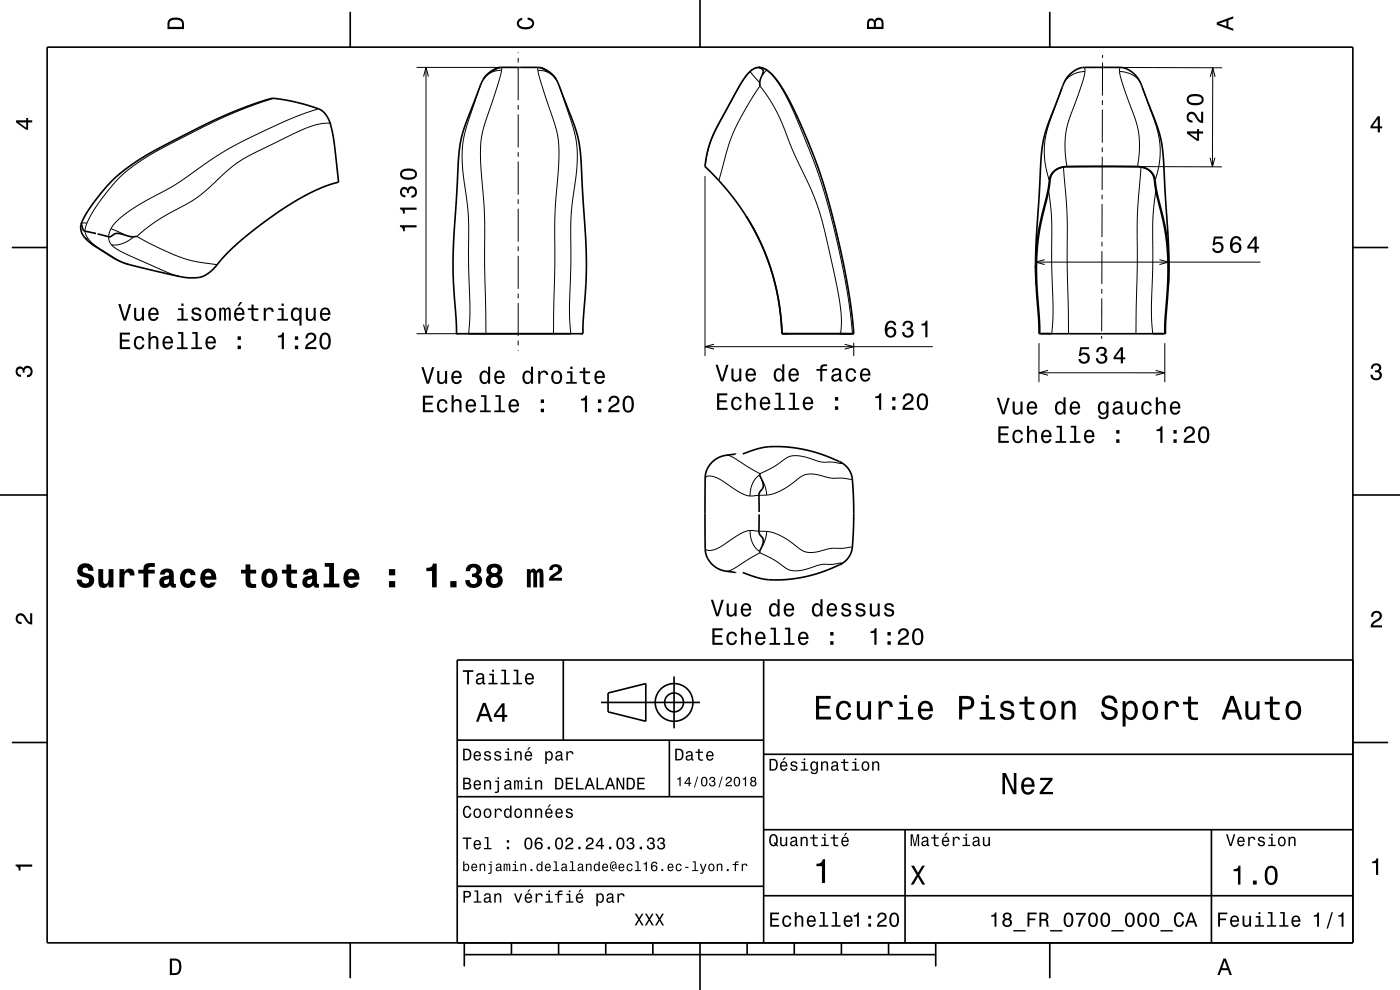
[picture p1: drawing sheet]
<svg xmlns="http://www.w3.org/2000/svg" width="297mm" height="210mm" viewBox="0 0 297 210" stroke-linecap="round" stroke-linejoin="round" font-family="sans-serif">
<g fill="none" stroke="#000" stroke-width=".21">
<path d="M88.4 14.3h20.1M89.9 16.2l.5-1.9 .5 1.9M90.4 14.3v56.5M101.7 18.6l.2-.4-3.1 9.3a26.5 26.5 0 0 0-.2 12l.8 6.6v9.9l.2 6.3a50.4 50.4 0 0 1-.2 8.5M106.4 14.9h-.1a4.8 4.8 0 0 0-3.2 1.2M106.4 14.9l-.9 3.3-2.9 8.9-.6 3.6v3.9l.8 11.7v9.8l.3 14.7M106.5 14.3l-.1 .6M109.9 11.1v.2M109.9 12.3v1M109.9 14.3v7M114.1 14.3v.6M114.1 14.9l.9 3.3 2.9 8.9 .6 3.6v3.9l-.8 11.7v9.8l-.3 14.7"/>
<path d="M114.1 14.9h.1a4.8 4.8 0 0 1 3.2 1.2M118.8 18.6l-.2-.4 3.1 9.3a26.5 26.5 0 0 1 .2 12l-.8 6.6v9.9l-.2 6.3a50.4 50.4 0 0 0 .2 8.5M159.1 15.2l-1.8 2.3-2.5 4.6a43.1 43.1 0 0 0-4.3 8.7l-.6 2.2-.3 2.3M159.1 15.2l2.1 2.4M162.7 14.9l-1.4-.6a2.61 2.61 0 0 0-2.2 .9M162.7 14.9l-1.1 1.2M162.7 14.9l1 .9 1 1.2 2.2 3.7a135.9 135.9 0 0 1 5.6 13.2 158 158 0 0 1 8.3 36.9M225.3 18.6l-3.1 8.7-.5 2.4-.2 2.2a19.7 19.7 0 0 0 1.1 6.4h.2M230 14.3l.2 .9M230.2 15.2l-.7 2.5-2.7 7.6-.6 2.2-.3 3.8 .5 4.1M230.2 15.2l-1.1 .1-1.2 .3a4.3 4.3 0 0 0-2.2 2M233.9 13.3v7"/>
<path d="M233.9 11.7v.6M235.9 14.3l23.4 .1M237.5 15.2l.5 2.1 2.8 7.8 .6 2.4 .3 3.8-.4 4.1M237.5 15.2l1.2 .1 1.2 .4a4.3 4.3 0 0 1 2.1 1.9M237.6 14.3l-.1 .9M242.3 18.6l3.1 8.7 .6 2.4 .1 2.2a19.7 19.7 0 0 1-1.1 6.4M256.8 16.3l.5-1.9 .5 1.9M257.3 14.4l-.1 21M58.1 20.9l-6.6 2.3a114.4 114.4 0 0 0-11.7 5.4l-8.5 4.6-2.8 1.8-2.2 1.7-1.9 1.9-2.7 3.5-2 2.8-1.2 2.4M67.6 23.1l-4.1 1.4-4.2 1.8a87.6 87.6 0 0 0-20.7 11.9l-2.2 1.5-5.3 2.8-3.4 2.1-2.6 2-1.6 1.9M70 26.1h-.4a17.3 17.3 0 0 0-7.9 2.5l-9.2 4.6a31.2 31.2 0 0 0-7.7 6.2l-3.4 2.8-7.6 4.3-2.5 1.7-2.3 1.9 4.8 2.6 5 2a32.8 32.8 0 0 0 7.3 1.5M109.9 22.3v1"/>
<path d="M109.9 24.3v7M109.9 32.3v1M109.9 34.3v7M149.6 35.3h.1M149.6 37.3v38.2M152.5 38.3l1.8-6.7 1.3-3.5 2.5-4.8 3.1-5.1 2 2.7 1.8 3.2 3.3 8 3.7 8a57.9 57.9 0 0 1 3.7 12.3l1.8 8.1 .8 4.8a18.3 18.3 0 0 1 0 5.5M225.6 35.4l.2 2.5a130.8 130.8 0 0 1 .6 18.4l.3 14.5M233.8 33.3v7M233.8 31.3v1M233.9 23.3l-.1 7M233.9 21.3v1M235.8 35.3l23.4 .1"/>
<path d="M242.1 35.4l-.2 2.5a130.2 130.2 0 0 0-.6 18.4l-.3 14.5M256.7 33.5l.5 1.9 .5-1.9M17.8 50.1l.4 .4 .6 .3M18.5 47.3a2.86 2.86 0 0 0 .3 3.5M18.5 47.3h-.9l-.4 .2M18.8 50.8l1.4 1.3 4.2 2.7 1.4 .8 1.6 .5M23 50.2l.2 .9 .4 .8M23.5 48.5l3 1.4M23.5 48.5l-.5 1.7M23.6 51.9a14 14 0 0 0 5.1 2.9l6.9 3 2.6 .9M28.4 50.2a5.6 5.6 0 0 1-4.8 1.7M109.9 42.3v1"/>
<path d="M109.9 44.3v7M109.9 52.3v1M109.9 54.3v7M219.7 55.6h47.7M221.6 55.1l-1.9 .5 1.9 .5M222.5 40.4a71 71 0 0 1 .6 14.5l.3 10.9-.3 5M233.8 53.3l-.1 7M233.8 51.3v1M233.8 43.3v7M233.8 41.3v1M245.2 40.4a70.3 70.3 0 0 0-.6 14.5l-.3 10.9 .2 5M246 55.1l1.9 .5-1.9 .5"/>
<path d="M88.4 70.8h19.9M89.9 68.9l.5 1.9 .5-1.9M109.9 62.3v1M109.9 64.3v7M109.9 72.3v1M109.9 74.3v.1M149.6 73.5h48.3M151.5 73l-1.9 .5 1.9 .6M179.2 73l1.9 .5-1.9 .6M181.1 70.7v.1M181.1 72.7v2.8M220.4 79.1h26.7"/>
<path d="M220.4 72.8v8.3M222.3 78.6l-1.9 .5 1.9 .5M233.7 71.3v.6M233.7 63.3v7M233.7 61.3v1M245.2 78.6l1.9 .5-1.9 .5M247.1 72.8v8.3M154 96.6h.6a18.1 18.1 0 0 1 4.4 2.6l1.5 .9a.87 .87 0 0 0 1.4 .1 28.9 28.9 0 0 0 5.3-3.2l.9-.3h1.2l1.7 .3 3.3 1h2.2l2 .3-.2-.3M149.6 101.4a2.07 2.07 0 0 1 2.6 0l4.9 3.1 1.1 .5 .9 .2M159.1 112.5l-1.8 .6-4.6 3-2 .7a1.08 1.08 0 0 1-1.1-.5M159.1 112.5l3.6 .2M159.1 112.5a5 5 0 0 0 2.1 4.5"/>
<path d="M161.2 100.7l-.9 .8-.6 .9a6.2 6.2 0 0 0-.6 2.8M161.6 101.8l.2 .2a6.8 6.8 0 0 1 .9 3M162.7 105l-3.6 .2M162.7 112.7a6.6 6.6 0 0 1-1.1 3.3M162.7 112.7l1.6 .4 1.5 .7 1.5 .9 2.5 1.8 1 .5 1.4 .2 2-.4a11.8 11.8 0 0 1 4.9-.5l1.7-.3M178.3 119.7l.2-.2-2 .2h-2.1l-4 1.2-2.2 .2a5.3 5.3 0 0 1-3-1.7l-3.3-1.8a.87 .87 0 0 0-1.4 0l-2.2 1.3a13.5 13.5 0 0 1-3.7 2.2l-.6 .1M180.8 101.7l-2.7-.3a13.3 13.3 0 0 1-5.1-.8l-1.3-.1-1.1 .3-4.6 3.1-1.7 .8-1.6 .3"/>
</g>
<g fill="none" stroke="#000" stroke-width=".35">
<path d="M10 10h277v190h-277zM74.3 2.5v7.5M101.9 18.2l-1.3 3.3a36.8 36.8 0 0 0-3.1 9.9l-1.4 22.8 .1 5.8 .6 8.2v2.6M101.9 18.2h.1M102.5 16.9l-.6 1.3M106 14.3h8.5M106 14.3l-.6 .2-1.6 1-1.3 1.4M106 14.3l-.6 .2a5.9 5.9 0 0 0-2.9 2.4M114.5 14.3l.6 .2 1.6 1 1.3 1.4M114.5 14.3l.6 .2a5.9 5.9 0 0 1 2.9 2.4M118 16.9l.6 1.3M118.6 18.2l1.3 3.3a36.8 36.8 0 0 1 3.1 9.9l1.4 22.8-.1 5.5-.6 8.1v3"/>
<path d="M118.6 18.2h.1M148.5 0v10M161 14.3l-1.3 .4a11.5 11.5 0 0 0-3.3 4.4l-4.3 7.8-1.1 2.3-.9 3.1-.5 3M161 14.3l.7 .4 .2 .3-.4 1.3a3.3 3.3 0 0 0-.3 1.9M161 14.3l1.1 .2 1.1 .8 1.3 1.3 1.3 1.8a115 115 0 0 1 12.4 34.1 123.5 123.5 0 0 1 2.9 18.3M222.7 2.5v7.5M149.6 35.3l4.8 5.2 3.9 5.3M149.6 35.3h.1M233.8 35.3h-6a5.3 5.3 0 0 0-4.1 1l-.4 .5a5.1 5.1 0 0 0-.7 2.8l-.6 3a55.4 55.4 0 0 0-1.7 22.7l.3 5.5M233.8 35.3h-6a5.4 5.4 0 0 0-4.3 1.1l-.4 .4a5.1 5.1 0 0 0-.7 2.8l-1.7 7.5-.6 3.5-.4 4.5 .1 5.3M233.8 35.3h6.3a4.7 4.7 0 0 1 4.4 1.6 4.9 4.9 0 0 1 .7 2.7l.6 2.6a50.6 50.6 0 0 1 2.1 18.2M233.8 35.3h6.5a4 4 0 0 1 4.3 1.8l.3 .8 .5 3.3 1.4 5.9a60.1 60.1 0 0 1 .5 19.2l-.2 4.5"/>
<path d="M2.5 52.5h7.5M17.2 47.6a4.1 4.1 0 0 0 2.2 4.1l4.4 2.9 1.8 .9 1.6 .6 5.6 1.3M17.2 47.6l.4-1.1a34.7 34.7 0 0 1 15.7-14.8l10.8-5.6 7.1-3.1a32.6 32.6 0 0 1 6.9-2.1 34.9 34.9 0 0 1 10.2 2.6 7.4 7.4 0 0 1 2.3 4.9l1.2 10.2-3.6 1.2a72.4 72.4 0 0 0-21.6 15.6l-1.3 1.6-1.2 1.1a8.1 8.1 0 0 1-6.7 .4l-4.6-1.1M17.2 47.6l.2 .3a1.12 1.12 0 0 0 .6 1.1M17.2 47.6h.1M18 49h.1M18 49l2.4 .5M20.7 49.6l2.4 .6 .7-.2a1.89 1.89 0 0 1 2.2-.3l.3 .1a4.4 4.4 0 0 0 2.7 .3M158.3 45.8a49.4 49.4 0 0 1 7.6 25M158.3 45.8l2.3 4 1.9 4.4a49.9 49.9 0 0 1 3.4 16.6M287 52.5h7.5M96.8 70.8h26.9"/>
<path d="M96.8 70.8h.4M99.3 70.8h.2M99.5 70.8h3.6M121.2 70.8h-3.8M123.3 70.8h.4M165.9 70.8h15.2M165.9 70.8h.1M167.1 70.8h-1.2M178 70.8h2.7M181.1 70.8h-.1M219.8 60.4v-8l1.1-19.6a29.9 29.9 0 0 1 2.9-10.4l1.5-3.8a5.6 5.6 0 0 1 4.7-4.3h7.6a5.6 5.6 0 0 1 4.7 4.3l1.2 2.9a36.8 36.8 0 0 1 3.1 9.9l1.3 20.2 .1 4.9-.1 3.9M219.8 60.4l.5 7.4 .1 3h.2"/>
<path d="M220.8 70.8h2.3M223.1 70.8h.1M223.1 70.8h-2.5M223.1 70.8h21.4M244.5 70.8h2.6M244.5 70.8h.1M246.9 70.8h-2.3M247.9 60.4l-.6 7.8v2.6h-.2M156.1 96.3h-.1a7.4 7.4 0 0 0-4.4 1.3l-.9 .8-.6 1a9.2 9.2 0 0 0-.5 4.5v11.2a5.2 5.2 0 0 0 4.4 6.1l2.1 .2M157.6 96.3l.9-.4a20.1 20.1 0 0 1 12.8-.4l2.8 .8a16.2 16.2 0 0 1 5.5 2.7 6.4 6.4 0 0 1 1.4 4.6l.1 4.8-.1 5.4a7.3 7.3 0 0 1-1.3 4.9 16 16 0 0 1-5.6 2.7l-3.7 1-3.4 .5a16.8 16.8 0 0 1-9.4-1.5M159.9 96.1h.1M0 105h10"/>
<path d="M161 105.1v3.5M161 112.7a2.3 2.3 0 0 0 .8 1.5 4.4 4.4 0 0 1-.6 2.8v.3M161 105.1h.1M161 112.7h.1M161 109.1v3.6M161.2 100.5l.2 .9a2.12 2.12 0 0 1-.3 3.1l-.1 .6M287 105h10M119.5 140v17M162 140v60M287 140h-190v60M2.5 157.5h7.5M97 157h65"/>
<path d="M127.5 149h21M129 147l8-2v8l-8-2zM142 157v12M143 143.5v11M287 157.5h7.5M97 169h65M162 176h125M162 160h125M192 176v24M257 176v24M97 188h65M162 190h125"/>
<path d="M74.3 200v7.5M98.5 202.5h100M98.5 200v5M108.5 200v2.5M118.5 200v2.5M128.5 200v2.5M138.5 200v2.5M148.5 200v10M158.5 200v2.5M168.5 200v2.5M178.5 200v2.5M188.5 200v2.5"/>
<path d="M198.5 200v5M222.7 200v7.5"/>
<circle cx="143" cy="149" r="2"/>
<circle cx="143" cy="149" r="4"/>
</g>
<g fill="#000">
<path d="M36 4a2.18 2.18 0 0 0-.5 2.2h3.5v-1.2a1.43 1.43 0 0 0-1.7-1.3zM36.3 4.4a2.15 2.15 0 0 1 2.2 .3l.1 1h-2.6v-1z" fill-rule="evenodd"/>
<path d="M109.9 4.2l.9-.4v.4a.7 .7 0 0 0-.7 .5 .7 .7 0 0 0 .3 .8 1.7 1.7 0 0 0 2.5-.5 .9 .9 0 0 0-1-.8v-.5a1.24 1.24 0 0 1 1.4 1.1 1.24 1.24 0 0 1-1 1.4 2.22 2.22 0 0 1-2.5-.7l-.2-.5z" fill-rule="evenodd"/>
<path d="M184.2 4.2l-.3 .7v1.3h3.5v-1.3a.98 .98 0 0 0-.7-1.1 .98 .98 0 0 0-1.2 .6 .84 .84 0 0 0-1.3-.2zM184.5 4.5a.54 .54 0 0 1 .6-.1 .54 .54 0 0 1 .3 .6v.7h-1zM185.9 4.4a.62 .62 0 0 1 .8-.1 .62 .62 0 0 1 .3 .6v.8h-1.2z" fill-rule="evenodd"/>
<path d="M233.7 14.1h.4v.4h-.4z" fill-rule="evenodd"/>
<path d="M258.1 4.7v.6l3.5 1.2v-.4l-1-.4v-1.4l1-.4v-.4zM258.6 5l1.6-.5v1z" fill-rule="evenodd"/>
<path d="M3.4 25.5v.5l2.1 1.5h.5v-1.5h.8v-.5h-.8v-.5h-.4v.5zM4 26h1.6v1.1z" fill-rule="evenodd"/>
<path d="M233.6 35.1h.4v.4h-.4z" fill-rule="evenodd"/>
<path d="M251.8 27.9v.4l2.1 1.6h.5v-1.6h.8v-.4h-.8v-.5h-.4v.5zM252.4 28.3h1.6v1.1zM252 24a1.2 1.2 0 0 0-.2 1.3 1.2 1.2 0 0 0 1.2 .7v-.4a.7 .7 0 0 1-.9-.6 .7 .7 0 0 1 .6-.8 .7 .7 0 0 1 .8 .5 1.81 1.81 0 0 0 1.7 1.4v-2.4h-.4v1.9a2.23 2.23 0 0 1-1.1-1.5 1.11 1.11 0 0 0-1.7-.1zM252.2 20.2a1.13 1.13 0 0 0-.4 1.2 1.13 1.13 0 0 0 1 .9 2.27 2.27 0 0 0 2.4-.6 1.13 1.13 0 0 0-.9-1.7 2.87 2.87 0 0 0-2.1 .2zM252.2 20.8a2.37 2.37 0 0 1 2.7 0v.7a2.38 2.38 0 0 1-2.7 0z" fill-rule="evenodd"/>
<path d="M292.3 24.7l-1.6 2.1v.4h1.6v.9h.4v-.9h.5v-.4h-.5v-2.1zM292.3 25.2v1.6h-1.1z" fill-rule="evenodd"/>
<path d="M84.8 47.8v.3a.77 .77 0 0 1 .7 1h.4v-.9h2.5v-.4zM84.8 44v.4a.77 .77 0 0 1 .7 .9h.4v-.8h2.5v-.5zM85.1 39.9a1.17 1.17 0 0 0-.2 1.3 1.17 1.17 0 0 0 1.1 .7v-.5a.62 .62 0 0 1-.8-.3 .62 .62 0 0 1 .3-.8 .62 .62 0 0 1 .8 .2v.5h.4a.72 .72 0 0 1 .5-1 .72 .72 0 0 1 .9 .5 .72 .72 0 0 1-.5 .9l-.3 .1v.4a1.18 1.18 0 0 0 1.2-1.5 1.18 1.18 0 0 0-1.9-.6l-.1 .3a.86 .86 0 0 0-1.4-.2zM85.3 36a1.13 1.13 0 0 0-.4 1.3 1.13 1.13 0 0 0 1 .8 2.28 2.28 0 0 0 2.5-.6 1.14 1.14 0 0 0-.9-1.7 2.86 2.86 0 0 0-2.2 .2zM85.4 36.6a2.38 2.38 0 0 1 2.6 0v.7a2.37 2.37 0 0 1-2.6 0z" fill-rule="evenodd"/>
<path d="M219.5 56.4h.4v.4h-.4z" fill-rule="evenodd"/>
<path d="M247.7 55.5h.4v.3h-.4z" fill-rule="evenodd"/>
<path d="M257.5 50.2l-.3 1.8h.5a.79 .79 0 0 1 1.1-.2 .79 .79 0 0 1 .1 1.2 .79 .79 0 0 1-1.2-.1l-.1-.2h-.5a1.21 1.21 0 0 0 1.5 1 1.21 1.21 0 0 0 .9-1.6 1.21 1.21 0 0 0-1.8-.6l.2-.9h1.5v-.4zM261.5 50.4a2.39 2.39 0 0 0 .1 3.2 1.16 1.16 0 0 0 1.6-.3 1.16 1.16 0 0 0-.2-1.6 1.16 1.16 0 0 0-1.6 .1 1.02 1.02 0 0 1 .8-1.3 .58 .58 0 0 1 .7 .5h.4a1.12 1.12 0 0 0-.7-.9 1.12 1.12 0 0 0-1.1 .3zM261.4 52.6a.75 .75 0 0 1 1.5 0 .75 .75 0 0 1-1.5 0zM266.1 50.2l-1.5 2.1v.4h1.5v.9h.5v-.9h.5v-.4h-.5v-2.1zM266.1 50.8v1.5h-1.1z" fill-rule="evenodd"/>
<path d="M25.4 70.6v3.5h2.2v-.5h-1.7v-1.2h1.5v-.4h-1.5v-1h1.7v-.4zM28.7 71.6a1.53 1.53 0 0 0 .8 2.6 1.07 1.07 0 0 0 1.1-1.1h-.4a.67 .67 0 0 1-.6 .7 .67 .67 0 0 1-.7-.6 1.11 1.11 0 0 1 .6-1.6 .6 .6 0 0 1 .7 .6h.4a1.09 1.09 0 0 0-.7-.9 1.09 1.09 0 0 0-1.2 .3zM31.5 70.4v3.7h.4v-1.6a.64 .64 0 0 1 .4-.8 .64 .64 0 0 1 .8 .4l.1 2h.4v-1.8a.88 .88 0 0 0-.6-1 .88 .88 0 0 0-1.1 .4v-1.3zM34.8 71.6a1.54 1.54 0 0 0 .8 2.6 1.06 1.06 0 0 0 1.1-.9h-.5l-.2 .3-.4 .2a.76 .76 0 0 1-.7-1h1.8a1.16 1.16 0 0 0-.5-1.3 1.16 1.16 0 0 0-1.4 .1zM35.1 71.9a.66 .66 0 0 1 .8-.2 .66 .66 0 0 1 .3 .8h-1.3zM37.8 70.4v.4h.7v2.9h-1v.4h2.3v-.4h-.9v-3.3zM40.8 70.4v.4h.7v2.9h-.9v.4h2.2v-.4h-.9v-3.3zM43.9 71.6a1.54 1.54 0 0 0 .8 2.6 1.05 1.05 0 0 0 1.1-.9h-.5l-.2 .3-.4 .2a.76 .76 0 0 1-.7-1h1.8a1.16 1.16 0 0 0-.5-1.3 1.16 1.16 0 0 0-1.4 .1zM44.2 71.9a.66 .66 0 0 1 .8-.2 .66 .66 0 0 1 .3 .8h-1.3zM50.4 73.3v.8h.7v-.8zM50.4 71.3v.8h.7v-.8z" fill-rule="evenodd"/>
<path d="M25.1 64.5l1.1 3.5h.5l1.1-3.5h-.5l-.8 3-.9-3zM28.4 65.3v1.8a.89 .89 0 0 0 .7 1 .89 .89 0 0 0 1-.5v.4h.5v-2.7h-.5v1.6a.65 .65 0 0 1-.4 .7 .65 .65 0 0 1-.8-.3v-2zM31.7 65.6a1.55 1.55 0 0 0 .8 2.5 1.06 1.06 0 0 0 1.1-.9h-.4l-.2 .4-.4 .1a.76 .76 0 0 1-.7-.9h1.8a1.17 1.17 0 0 0-.5-1.4 1.17 1.17 0 0 0-1.5 .2zM32.1 65.8a.66 .66 0 0 1 .8-.1 .66 .66 0 0 1 .3 .7h-1.3zM37.8 65.4v.4h.7v1.8h-.9v.4h2.2v-.4h-.9v-2.2zM38.5 64.4v.5h.4v-.5zM40.9 65.4a.76 .76 0 0 0-.2 .9 .76 .76 0 0 0 .7 .5l.9 .3a.63 .63 0 0 1-.6 .7 .63 .63 0 0 1-.7-.6h-.4a1.07 1.07 0 0 0 1.2 .9 1.07 1.07 0 0 0 .9-1.2l-.4-.4-1.1-.3a.54 .54 0 0 1 .4-.7 .54 .54 0 0 1 .6 .5h.5a1.03 1.03 0 0 0-.7-.8 1.03 1.03 0 0 0-1.1 .2zM43.8 65.6a1.53 1.53 0 0 0 .9 2.5 1.48 1.48 0 0 0 1.2-1.4 1.48 1.48 0 0 0-1.2-1.5l-.5 .1zM44.2 65.9a.67 .67 0 0 1 .7-.3 .67 .67 0 0 1 .5 .6 1.11 1.11 0 0 1-.7 1.5 1.17 1.17 0 0 1-.5-1.8zM46.5 65.3v2.7h.4v-1.8l.2-.6h.3l.1 .3v2.1h.4v-2.1l.4-.3 .2 .1v.4v1.9h.5v-1.9a.69 .69 0 0 0-.6-.9l-.5 .4-.2-.3-.3-.1-.5 .4v-.3zM50.9 64.1l-.5 .8h.3l.7-.8zM49.9 65.6a1.54 1.54 0 0 0 .8 2.5 1.06 1.06 0 0 0 1.1-.9h-.4l-.2 .4-.4 .1a.76 .76 0 0 1-.7-.9h1.8a1.17 1.17 0 0 0-.5-1.4 1.17 1.17 0 0 0-1.5 .2zM50.3 65.8a.66 .66 0 0 1 .8-.1 .66 .66 0 0 1 .3 .7h-1.3zM53.3 64.6v.8h-.7v.4h.7l.1 1.8a1.05 1.05 0 0 0 1.4 .5v-.4a.68 .68 0 0 1-1-.4v-1.5h1v-.4h-1v-.8zM56 65.3v2.7h.4v-1.5a.66 .66 0 0 1 .4-.8 .66 .66 0 0 1 .8 .2v.2h.5a.89 .89 0 0 0-.7-.9 .89 .89 0 0 0-1 .6v-.5zM59 65.4v.4h.7v1.8h-.9v.4h2.3v-.4h-.9v-2.2zM59.7 64.4v.5h.5v-.5zM62 65.6a1.58 1.58 0 0 0 .7 2.5l.5-.1 .3-.4v1.5h.5v-3.8h-.5v.4l-.1-.2a.88 .88 0 0 0-1.4 .1zM62.3 65.9a.62 .62 0 0 1 .7-.3 .62 .62 0 0 1 .5 .6 1.12 1.12 0 0 1-.7 1.5 1.19 1.19 0 0 1-.5-1.8zM64.9 65.3v1.8a.89 .89 0 0 0 .6 1 .89 .89 0 0 0 1.1-.5v.4h.4v-2.7h-.5v1.6a.65 .65 0 0 1-.3 .7 .65 .65 0 0 1-.9-.3v-2zM68.2 65.6a1.54 1.54 0 0 0 .8 2.5 1.06 1.06 0 0 0 1-.9h-.4l-.2 .4-.4 .1a.76 .76 0 0 1-.7-.9h1.8a1.16 1.16 0 0 0-.5-1.4 1.16 1.16 0 0 0-1.4 .2zM68.5 65.8a.66 .66 0 0 1 .8-.1 .66 .66 0 0 1 .3 .7h-1.3z" fill-rule="evenodd"/>
<path d="M59 71.2v.4h.8v2.5h.4v-3.6h-.3a.77 .77 0 0 1-.9 .7zM62.6 73.3v.8h.6v-.8zM62.6 71.3v.8h.6v-.8zM65.1 70.9l-.3 .9h.4a.71 .71 0 0 1 .6-.8 .71 .71 0 0 1 .8 .5 .71 .71 0 0 1-.5 .8 1.81 1.81 0 0 0-1.4 1.8h2.4v-.5h-1.9a2.23 2.23 0 0 1 1.5-1.1 1.13 1.13 0 0 0 .1-1.7 1.13 1.13 0 0 0-1.7 .1zM68.1 71a2.67 2.67 0 0 0 .3 3 1.14 1.14 0 0 0 1.7-.9 2.31 2.31 0 0 0-.6-2.5l-.5-.1-.6 .1zM68.6 71h.7a2.37 2.37 0 0 1 0 2.7h-.7a2.37 2.37 0 0 1 0-2.7z" fill-rule="evenodd"/>
<path d="M89.4 77.9l1.1 3.5h.5l1.1-3.5h-.5l-.8 3-.9-3zM92.7 78.7v1.8a.89 .89 0 0 0 .7 .9 .89 .89 0 0 0 1-.4v.4h.5v-2.7h-.5v1.5a.64 .64 0 0 1-.4 .8 .64 .64 0 0 1-.8-.3v-2zM96 79a1.54 1.54 0 0 0 .8 2.5 1.05 1.05 0 0 0 1.1-.9h-.4l-.2 .4-.4 .1a.76 .76 0 0 1-.7-.9h1.8a1.16 1.16 0 0 0-.5-1.4 1.16 1.16 0 0 0-1.5 .2zM96.4 79.2a.66 .66 0 0 1 .8-.1 .66 .66 0 0 1 .3 .7h-1.3zM102 79a1.57 1.57 0 0 0 .8 2.5l.4-.1 .3-.4v.4h.5v-3.6h-.5v1.3a.89 .89 0 0 0-1.5-.1zM102.3 79.3a.62 .62 0 0 1 .7-.3 .62 .62 0 0 1 .5 .6 1.12 1.12 0 0 1-.7 1.5 1.19 1.19 0 0 1-.5-1.8zM105.1 79a1.54 1.54 0 0 0 .8 2.5 1.06 1.06 0 0 0 1.1-.9h-.4l-.2 .4-.4 .1a.76 .76 0 0 1-.7-.9h1.8a1.17 1.17 0 0 0-.5-1.4 1.17 1.17 0 0 0-1.5 .2zM105.5 79.2a.66 .66 0 0 1 .8-.1 .66 .66 0 0 1 .3 .7h-1.3zM111.1 79a1.57 1.57 0 0 0 .8 2.5l.4-.1 .3-.4v.4h.5v-3.6h-.5v1.3a.89 .89 0 0 0-1.5-.1zM111.5 79.3a.62 .62 0 0 1 .6-.3 .62 .62 0 0 1 .5 .6 1.12 1.12 0 0 1-.7 1.5 1.19 1.19 0 0 1-.4-1.8zM114.2 78.7v2.7h.4v-1.6a.67 .67 0 0 1 .4-.7 .67 .67 0 0 1 .8 .2l.1 .2h.4a.89 .89 0 0 0-.7-.9 .89 .89 0 0 0-1 .5v-.4zM117.2 79a1.53 1.53 0 0 0 .9 2.5 1.48 1.48 0 0 0 1.2-1.5 1.48 1.48 0 0 0-1.2-1.4l-.5 .1zM117.6 79.3a.67 .67 0 0 1 .7-.3 .67 .67 0 0 1 .5 .6 1.11 1.11 0 0 1-.7 1.5 1.17 1.17 0 0 1-.5-1.8zM120.3 78.8v.4h.7v1.8h-.9v.4h2.3v-.4h-1v-2.2zM121 77.8v.5h.5v-.5zM123.7 78v.8h-.7v.4h.7l.1 1.7a1.04 1.04 0 0 0 1.4 .6v-.4a.68 .68 0 0 1-1-.4v-1.5h1v-.4h-1v-.8zM126.4 79a1.54 1.54 0 0 0 .8 2.5 1.05 1.05 0 0 0 1.1-.9h-.5l-.2 .4-.4 .1a.76 .76 0 0 1-.7-.9h1.8a1.16 1.16 0 0 0-.5-1.4 1.16 1.16 0 0 0-1.4 .2zM126.7 79.2a.66 .66 0 0 1 .8-.1 .66 .66 0 0 1 .4 .7h-1.4z" fill-rule="evenodd"/>
<path d="M151.8 77.4l1.1 3.5h.5l1.1-3.5h-.4l-.9 3-.9-3zM155.2 78.2v1.8a.89 .89 0 0 0 .6 .9 .89 .89 0 0 0 1-.4v.4h.5v-2.7h-.5v1.5a.65 .65 0 0 1-.4 .8 .65 .65 0 0 1-.8-.3v-2zM158.4 78.5a1.54 1.54 0 0 0 .8 2.5 1.06 1.06 0 0 0 1.1-.9h-.4l-.2 .4-.4 .1a.76 .76 0 0 1-.7-.9h1.8a1.17 1.17 0 0 0-.5-1.4 1.17 1.17 0 0 0-1.5 .2zM158.8 78.7a.66 .66 0 0 1 .8-.1 .66 .66 0 0 1 .3 .7h-1.3zM164.4 78.5a1.57 1.57 0 0 0 .8 2.5l.4-.1 .3-.4v.4h.5v-3.6h-.4v1.3a.89 .89 0 0 0-1.6-.1zM164.8 78.8a.62 .62 0 0 1 .6-.3 .62 .62 0 0 1 .5 .6 1.11 1.11 0 0 1-.7 1.5 1.19 1.19 0 0 1-.4-1.8zM167.6 78.5a1.54 1.54 0 0 0 .7 2.5 1.06 1.06 0 0 0 1.1-.9h-.4l-.2 .4-.4 .1a.76 .76 0 0 1-.7-.9h1.8a1.16 1.16 0 0 0-.5-1.4 1.16 1.16 0 0 0-1.4 .2zM167.9 78.7a.66 .66 0 0 1 .8-.1 .66 .66 0 0 1 .3 .7h-1.3zM173.2 78.3v.4h.8v2.2h.5v-2.2h1v-.4h-1v-.4l.3-.2h.7v-.4a1.04 1.04 0 0 0-1.5 .7v.3zM176.7 78.3l-.2 .7h.4a.55 .55 0 0 1 .6-.6 .55 .55 0 0 1 .4 .8l-.2 .1a1 1 0 0 0-1 .2 1 1 0 0 0-.3 1 .94 .94 0 0 0 1.6 0l.1 .3 .6 .1v-.3l-.2-.1-.1-1.6a1.02 1.02 0 0 0-1.7-.6zM176.9 79.8l1.1-.3a.77 .77 0 0 1-.2 .9 .77 .77 0 0 1-.9 .1zM179.7 78.5a1.53 1.53 0 0 0 .8 2.5 1.05 1.05 0 0 0 1.1-1.1h-.4a.67 .67 0 0 1-.6 .7 .67 .67 0 0 1-.7-.6 1.12 1.12 0 0 1 .6-1.5 .6 .6 0 0 1 .7 .6h.4a1.09 1.09 0 0 0-.7-1 1.09 1.09 0 0 0-1.2 .4zM182.7 78.5a1.54 1.54 0 0 0 .8 2.5 1.06 1.06 0 0 0 1.1-.9h-.4l-.2 .4-.4 .1a.76 .76 0 0 1-.7-.9h1.8a1.17 1.17 0 0 0-.5-1.4 1.17 1.17 0 0 0-1.5 .2zM183.1 78.7a.66 .66 0 0 1 .8-.1 .66 .66 0 0 1 .3 .7h-1.3z" fill-rule="evenodd"/>
<path d="M188.2 68.3l-.4 .8a1.75 1.75 0 0 0 1.2 2.5 1.15 1.15 0 0 0 1.1-1.5 1.15 1.15 0 0 0-1.9-.4 1.03 1.03 0 0 1 .8-1.3 .58 .58 0 0 1 .7 .6h.4a1.12 1.12 0 0 0-.7-.9 1.12 1.12 0 0 0-1.2 .2zM188.2 70.5a.75 .75 0 0 1 1.5 0 .75 .75 0 0 1-1.5 0zM191.8 68.3l-.3 .9h.4a.62 .62 0 0 1 .3-.8 .62 .62 0 0 1 .8 .3 .62 .62 0 0 1-.2 .8h-.5v.4a.72 .72 0 0 1 1 .5 .72 .72 0 0 1-.5 .9 .72 .72 0 0 1-.9-.5l-.1-.4h-.4a1.18 1.18 0 0 0 1.5 1.2 1.18 1.18 0 0 0 .6-1.8l-.3-.1a.91 .91 0 0 0 .4-1.2 .91 .91 0 0 0-1-.5zM195.5 68.7v.3h.8v2.5h.5v-3.5h-.4a.78 .78 0 0 1-.9 .7z" fill-rule="evenodd"/>
<path d="M229.2 73.7l-.3 1.8h.4a.8 .8 0 0 1 1.2-.2 .8 .8 0 0 1-.1 1.2 .8 .8 0 0 1-1.2-.3h-.4a1.21 1.21 0 0 0 1.5 1 1.21 1.21 0 0 0 .8-1.6 1.21 1.21 0 0 0-1.8-.6l.2-.9h1.5v-.4zM232.9 73.9l-.3 .8h.4a.62 .62 0 0 1 .4-.8 .62 .62 0 0 1 .7 .3 .62 .62 0 0 1-.2 .8l-.4 .1v.4a.72 .72 0 0 1 .9 .4 .72 .72 0 0 1-.5 .9 .72 .72 0 0 1-.9-.5l-.1-.3h-.4a1.18 1.18 0 0 0 1.5 1.2 1.18 1.18 0 0 0 .6-1.9l-.2-.1a.91 .91 0 0 0 .3-1.1 .91 .91 0 0 0-1-.5zM237.8 73.7l-1.6 2.1v.4h1.6v.9h.4v-.9h.5v-.4h-.5v-2.1zM237.8 74.2v1.6h-1.1z" fill-rule="evenodd"/>
<path d="M291.1 77.4a1.08 1.08 0 0 1 1.4-.2 1.08 1.08 0 0 1 .4 1.2l-.3 .3a1.06 1.06 0 0 1 .5 1.3 1.06 1.06 0 0 1-1.2 .7 1.1 1.1 0 0 1-1.2-1.2h.5a.71 .71 0 0 0 1 .8 .71 .71 0 0 0 .1-1.3h-.6v-.4a.61 .61 0 0 0 .8-.3 .61 .61 0 0 0-.2-.8 .61 .61 0 0 0-.9 .2l-.1 .5h-.5z" fill-rule="evenodd"/>
<path d="M3.6 78a.86 .86 0 0 1 1.4 .2 1.06 1.06 0 0 1 1.2-.6 1.06 1.06 0 0 1 .7 1.2 1.1 1.1 0 0 1-1.2 1.2v-.4a.71 .71 0 0 0 .8-1 .71 .71 0 0 0-1.3-.1v.6h-.4a.61 .61 0 0 0-.3-.8 .61 .61 0 0 0-.8 .2 .61 .61 0 0 0 .2 .8l.6 .2v.4a1.15 1.15 0 0 1-1.2-.6 1.15 1.15 0 0 1 .3-1.3z" fill-rule="evenodd"/>
<path d="M89.7 83.9v3.5h2.2v-.4h-1.7v-1.2h1.5v-.4h-1.5v-1h1.7v-.5zM93 85a1.52 1.52 0 0 0 .8 2.5 1.05 1.05 0 0 0 1.1-1h-.4a.67 .67 0 0 1-.6 .6 .67 .67 0 0 1-.7-.6 1.12 1.12 0 0 1 .6-1.5 .6 .6 0 0 1 .7 .6h.4a1.09 1.09 0 0 0-.7-.9 1.09 1.09 0 0 0-1.2 .3zM95.8 83.8v3.6h.4v-1.5a.63 .63 0 0 1 .4-.8 .63 .63 0 0 1 .8 .3l.1 2h.4v-1.7a.88 .88 0 0 0-.6-1 .88 .88 0 0 0-1.1 .4v-1.3zM99.1 85a1.54 1.54 0 0 0 .8 2.5 1.06 1.06 0 0 0 1.1-.8h-.5l-.2 .3-.4 .1a.76 .76 0 0 1-.7-.9h1.8a1.17 1.17 0 0 0-.5-1.4 1.17 1.17 0 0 0-1.4 .2zM99.4 85.2a.66 .66 0 0 1 .8-.1 .66 .66 0 0 1 .3 .7h-1.3zM102.1 83.8v.4h.7v2.9h-1v.3h2.3v-.3h-.9v-3.3zM105.1 83.8v.4h.7v2.9h-.9v.3h2.2v-.3h-.9v-3.3zM108.2 85a1.54 1.54 0 0 0 .8 2.5 1.06 1.06 0 0 0 1.1-.8h-.5l-.2 .3-.4 .1a.76 .76 0 0 1-.7-.9h1.8a1.17 1.17 0 0 0-.5-1.4 1.17 1.17 0 0 0-1.4 .2zM108.5 85.2a.66 .66 0 0 1 .8-.1 .66 .66 0 0 1 .4 .7h-1.4zM114.7 86.7v.7h.7v-.7zM114.7 84.7v.8h.7v-.8z" fill-rule="evenodd"/>
<path d="M123.3 84.6v.3h.8v2.5h.4v-3.5h-.3a.77 .77 0 0 1-.9 .7zM126.9 86.7v.7h.7v-.7zM126.9 84.7v.8h.7v-.8zM129.4 84.2l-.2 .4-.1 .6h.5a.7 .7 0 0 1 .5-.9 .7 .7 0 0 1 .8 .5 .7 .7 0 0 1-.5 .9 1.8 1.8 0 0 0-1.4 1.7h2.4v-.4h-1.9a2.2 2.2 0 0 1 1.5-1.2 1.13 1.13 0 0 0 .1-1.6 1.13 1.13 0 0 0-1.7 0zM132.4 84.4a2.68 2.68 0 0 0 .4 3 1.14 1.14 0 0 0 1.6-.9 2.3 2.3 0 0 0-.6-2.5l-.5-.1-.5 .1zM132.9 84.4h.7a2.37 2.37 0 0 1 0 2.6h-.7a2.38 2.38 0 0 1 0-2.6z" fill-rule="evenodd"/>
<path d="M152.1 83.4v3.5h2.2v-.4h-1.7v-1.2h1.6v-.4h-1.6v-1h1.7v-.5zM155.4 84.5a1.53 1.53 0 0 0 .8 2.5 1.05 1.05 0 0 0 1.1-1h-.4a.67 .67 0 0 1-.6 .6 .67 .67 0 0 1-.7-.6 1.12 1.12 0 0 1 .7-1.5 .6 .6 0 0 1 .6 .6h.4a1.09 1.09 0 0 0-.7-.9 1.09 1.09 0 0 0-1.2 .3zM158.2 83.3v3.6h.5v-1.5a.63 .63 0 0 1 .5-.9 .63 .63 0 0 1 .7 .7v1.7h.4v-1.7a.88 .88 0 0 0-.6-1 .88 .88 0 0 0-1 .4v-1.3zM161.5 84.5a1.54 1.54 0 0 0 .8 2.5 1.05 1.05 0 0 0 1.1-.8h-.5l-.2 .3-.4 .1a.75 .75 0 0 1-.7-.9h1.8a1.16 1.16 0 0 0-.5-1.4 1.16 1.16 0 0 0-1.4 .2zM161.8 84.7a.66 .66 0 0 1 .8-.1 .66 .66 0 0 1 .4 .7h-1.4zM164.5 83.3v.4h.7v2.9h-.9v.3h2.2v-.3h-.9v-3.3zM167.5 83.3v.4h.7v2.9h-.9v.3h2.3v-.3h-1v-3.3zM170.6 84.5a1.54 1.54 0 0 0 .8 2.5 1.06 1.06 0 0 0 1.1-.8h-.5l-.2 .3-.4 .1a.75 .75 0 0 1-.7-.9h1.8a1.16 1.16 0 0 0-.5-1.4 1.16 1.16 0 0 0-1.4 .2zM170.9 84.7a.66 .66 0 0 1 .8-.1 .66 .66 0 0 1 .4 .7h-1.4zM177.1 86.2v.7h.7v-.7zM177.1 84.2v.8h.7v-.8z" fill-rule="evenodd"/>
<path d="M185.7 84.1v.3h.8v2.5h.4v-3.5h-.3a.77 .77 0 0 1-.9 .7zM189.3 86.2v.7h.7v-.7zM189.3 84.2v.8h.7v-.8zM191.8 83.7l-.3 1h.5a.7 .7 0 0 1 .5-.9 .7 .7 0 0 1 .8 .5 .7 .7 0 0 1-.5 .9 1.8 1.8 0 0 0-1.4 1.7h2.4v-.4h-1.9a2.22 2.22 0 0 1 1.5-1.2 1.14 1.14 0 0 0 .1-1.6 1.14 1.14 0 0 0-1.7 0zM194.8 83.9a2.67 2.67 0 0 0 .4 3 1.14 1.14 0 0 0 1.6-.9 2.31 2.31 0 0 0-.6-2.5l-.5-.1-.5 .1zM195.4 83.9h.6a2.38 2.38 0 0 1 0 2.6h-.6a2.37 2.37 0 0 1 0-2.6z" fill-rule="evenodd"/>
<path d="M211.8 90.4v3.5h2.2v-.4h-1.7v-1.2h1.5v-.4h-1.5v-1h1.7v-.5zM215.1 91.5a1.53 1.53 0 0 0 .8 2.5 1.06 1.06 0 0 0 1.1-1h-.4a.67 .67 0 0 1-.6 .6 .67 .67 0 0 1-.7-.6 1.11 1.11 0 0 1 .6-1.5 .59 .59 0 0 1 .7 .6h.4a1.09 1.09 0 0 0-.8-.9 1.09 1.09 0 0 0-1.1 .3zM217.9 90.3v3.6h.4v-1.5a.63 .63 0 0 1 .6-.9 .63 .63 0 0 1 .6 .8v1.6h.5v-1.7a.88 .88 0 0 0-.6-1 .88 .88 0 0 0-1.1 .4v-1.3zM221.1 91.5a1.54 1.54 0 0 0 .8 2.5 1.07 1.07 0 0 0 1.1-.8h-.4l-.2 .3-.4 .1a.76 .76 0 0 1-.7-.9h1.8a1.17 1.17 0 0 0-.5-1.4 1.17 1.17 0 0 0-1.5 .2zM221.5 91.7a.66 .66 0 0 1 .8-.1 .66 .66 0 0 1 .3 .7h-1.3zM224.1 90.3v.4h.7v2.9h-.9v.3h2.3v-.3h-.9v-3.3zM227.2 90.3v.4h.7v2.9h-.9v.3h2.2v-.3h-.9v-3.3zM230.3 91.5a1.54 1.54 0 0 0 .8 2.5 1.07 1.07 0 0 0 1-.8h-.4l-.2 .3-.4 .1a.76 .76 0 0 1-.7-.9h1.8a1.16 1.16 0 0 0-.5-1.4 1.16 1.16 0 0 0-1.4 .2zM230.6 91.7a.66 .66 0 0 1 .8-.1 .66 .66 0 0 1 .3 .7h-1.3zM236.8 93.2v.7h.7v-.7zM236.8 91.2v.8h.7v-.8z" fill-rule="evenodd"/>
<path d="M211.5 84.4l1.1 3.5h.5l1.1-3.5h-.5l-.9 3-.9-3zM214.8 85.2v1.8a.89 .89 0 0 0 .6 1 .89 .89 0 0 0 1.1-.5v.4h.4v-2.7h-.4v1.5a.65 .65 0 0 1-.4 .8 .65 .65 0 0 1-.8-.3v-2zM218.1 85.5a1.54 1.54 0 0 0 .8 2.5 1.07 1.07 0 0 0 1.1-.9h-.4l-.3 .4-.3 .1a.76 .76 0 0 1-.7-.9h1.7a1.16 1.16 0 0 0-.4-1.4 1.16 1.16 0 0 0-1.5 .2zM218.5 85.7a.66 .66 0 0 1 .8-.1 .66 .66 0 0 1 .3 .7h-1.3zM224.1 85.5a1.57 1.57 0 0 0 .7 2.5l.5-.1 .3-.4v.4h.5v-3.6h-.5v1.3a.89 .89 0 0 0-1.5-.1zM224.4 85.8a.62 .62 0 0 1 .7-.3 .62 .62 0 0 1 .5 .6 1.12 1.12 0 0 1-.7 1.5 1.19 1.19 0 0 1-.5-1.8zM227.2 85.5a1.55 1.55 0 0 0 .8 2.5 1.07 1.07 0 0 0 1.1-.9h-.4l-.3 .4-.3 .1a.76 .76 0 0 1-.7-.9h1.8a1.17 1.17 0 0 0-.5-1.4 1.17 1.17 0 0 0-1.5 .2zM227.6 85.7a.66 .66 0 0 1 .8-.1 .66 .66 0 0 1 .3 .7h-1.3zM233.2 85.5a1.58 1.58 0 0 0 .7 2.5l.5-.1 .3-.4a.73 .73 0 0 1-.3 1 .73 .73 0 0 1-1-.4h-.4a1.1 1.1 0 0 0 1.3 .9 1.1 1.1 0 0 0 .9-1.2v-2.6h-.5v.4l-.3-.4a.91 .91 0 0 0-1.2 .3zM233.5 85.8a.63 .63 0 0 1 .7-.3 .63 .63 0 0 1 .5 .6 1.11 1.11 0 0 1-.7 1.5 1.2 1.2 0 0 1-.5-1.8zM236.4 85.3l-.3 .7h.4a.55 .55 0 0 1 .7-.6 .55 .55 0 0 1 .4 .8l-.2 .1a1 1 0 0 0-1.1 .2 1 1 0 0 0-.2 1 .93 .93 0 0 0 1.6 0l.1 .3 .6 .1v-.3l-.3-.1v-1.6a1.02 1.02 0 0 0-.7-.8 1.02 1.02 0 0 0-1 .2zM236.6 86.8l1.1-.3a.77 .77 0 0 1-.2 .9 .77 .77 0 0 1-.9 .1zM239.1 85.2v1.8a.89 .89 0 0 0 .6 1 .89 .89 0 0 0 1.1-.5v.4h.4v-2.7h-.4v1.5a.65 .65 0 0 1-.4 .8 .65 .65 0 0 1-.8-.3v-2zM242.4 85.5a1.53 1.53 0 0 0 .8 2.5 1.06 1.06 0 0 0 1.1-1.1h-.4a.67 .67 0 0 1-.6 .7 .67 .67 0 0 1-.7-.6 1.12 1.12 0 0 1 .6-1.5 .59 .59 0 0 1 .7 .6h.4a1.09 1.09 0 0 0-.7-1 1.09 1.09 0 0 0-1.2 .4zM245.2 84.3v3.6h.4v-1.6a.63 .63 0 0 1 .4-.7 .63 .63 0 0 1 .8 .3l.1 2h.4v-1.8a.88 .88 0 0 0-.6-1 .88 .88 0 0 0-1.1 .5v-1.3zM248.5 85.5a1.54 1.54 0 0 0 .8 2.5 1.07 1.07 0 0 0 1.1-.9h-.5l-.2 .4-.4 .1a.76 .76 0 0 1-.7-.9h1.8a1.16 1.16 0 0 0-.5-1.4 1.16 1.16 0 0 0-1.4 .2zM248.8 85.7a.66 .66 0 0 1 .8-.1 .66 .66 0 0 1 .3 .7h-1.3z" fill-rule="evenodd"/>
<path d="M245.3 91.1v.3h.9v2.5h.4v-3.5h-.3a.77 .77 0 0 1-1 .7zM248.9 93.2v.7h.7v-.7zM248.9 91.2v.8h.7v-.8zM251.5 90.7l-.3 1h.4a.71 .71 0 0 1 .5-.9 .71 .71 0 0 1 .9 .5 .71 .71 0 0 1-.5 .9 1.81 1.81 0 0 0-1.4 1.7h2.4v-.4h-1.9a2.23 2.23 0 0 1 1.5-1.2 1.13 1.13 0 0 0 .1-1.6 1.13 1.13 0 0 0-1.7 0zM254.5 90.9a2.67 2.67 0 0 0 .3 3 1.14 1.14 0 0 0 1.7-.9 2.31 2.31 0 0 0-.6-2.5l-.5-.1-.6 .1zM255 90.9h.7a2.37 2.37 0 0 1 0 2.6h-.7a2.38 2.38 0 0 1 0-2.6z" fill-rule="evenodd"/>
<path d="M3.6 130.4a1.22 1.22 0 0 1 2 .7l.4 .6 .4 .3v-1.9h.4v2.4a1.8 1.8 0 0 1-1.7-1.4 .71 .71 0 0 0-.9-.5 .71 .71 0 0 0-.5 .8 .71 .71 0 0 0 .9 .5v.5a1.18 1.18 0 0 1-1.2-.7 1.18 1.18 0 0 1 .2-1.3z" fill-rule="evenodd"/>
<path d="M16.9 119.9a1.43 1.43 0 0 0-.5 1.5 1.43 1.43 0 0 0 1.3 1 .92 .92 0 0 1 1.1 1 .83 .83 0 0 1-.9 .4 .83 .83 0 0 1-.6-.9h-1.1a1.88 1.88 0 0 0 1.9 1.8 1.88 1.88 0 0 0 1.9-1.6 1.45 1.45 0 0 0-1.5-1.5 .82 .82 0 0 1-1-.6l.2-.4a.69 .69 0 0 1 .9 0l.2 .5h1.1a1.77 1.77 0 0 0-1.2-1.6 1.77 1.77 0 0 0-1.8 .4zM20.9 120.7v3.1l.1 .5a1.17 1.17 0 0 0 2-.3v.6h1.1v-3.9h-1.1v2.5l-.3 .6h-.3l-.5-.2v-2.9zM25.3 120.7v3.9h1.1v-2.5l.3-.6 .3-.1 .4 .2 .1 .5h1a1.14 1.14 0 0 0-.7-1.5 1.14 1.14 0 0 0-1.4 .8v-.7zM29.3 120.9v.8h1.1v2.9h1.1v-2.9h1.3v-.8h-1.3a.44 .44 0 0 1 .4-.6h.9v-.8a2.23 2.23 0 0 0-2.3 .5l-.1 .9zM34.3 120.9l-.2 .4-.1 .6h.9l.2-.4 .3-.1 .4 .1 .1 .3-.1 .2-.4 .1a1.3 1.3 0 0 0-1.5 .8 1.3 1.3 0 0 0 .6 1.6 1.3 1.3 0 0 0 1.6-.4 .75 .75 0 0 0 1.2 .5v-.7l-.4-.1a4.4 4.4 0 0 0-.4-2.9 1.98 1.98 0 0 0-2.2 0zM34.9 123.2l1-.4a.85 .85 0 0 1-.7 1.1l-.3-.1zM38.6 121.2a2.16 2.16 0 0 0 1.2 3.5 1.53 1.53 0 0 0 1.7-1.5h-1l-.2 .5-.4 .2a1.44 1.44 0 0 1-.3-2.4l.3-.1 .4 .2 .2 .4h1a1.62 1.62 0 0 0-1.1-1.4 1.62 1.62 0 0 0-1.8 .6zM42.9 121.1a2.17 2.17 0 0 0 1.3 3.6 1.57 1.57 0 0 0 1.6-1.1h-1.1a.63 .63 0 0 1-.6 .3 .63 .63 0 0 1-.5-.5l-.1-.4h2.4a1.79 1.79 0 0 0-.8-2.1 1.79 1.79 0 0 0-2.2 .2zM43.7 121.6a.66 .66 0 0 1 .8-.1 .66 .66 0 0 1 .3 .7h-1.3zM52.1 119.7v1.2h-1v.8h1l.1 2.3 .2 .4 .4 .3h1.5v-.8h-.4a.69 .69 0 0 1-.8-.9v-1.3h1.2v-.8h-1.2v-1.2zM55.9 121.1a2.53 2.53 0 0 0 .5 3.5 1.75 1.75 0 0 0 2.5-1.9 1.74 1.74 0 0 0-.9-1.9 1.74 1.74 0 0 0-2.1 .3zM56.9 121.5l.3-.1a1.46 1.46 0 0 1 .2 2.4l-.2 .1a1.45 1.45 0 0 1-.3-2.4zM60.8 119.7v1.2h-1v.8h1v2.3l.3 .4 .4 .3h1.5v-.8h-.5a.68 .68 0 0 1-.7-.9v-1.3h1.2v-.8h-1.2v-1.2zM64.7 120.9l-.3 .4-.1 .6h1l.1-.4 .4-.1 .3 .1 .1 .3v.2l-.4 .1a1.3 1.3 0 0 0-1.6 .8 1.3 1.3 0 0 0 .6 1.6 1.3 1.3 0 0 0 1.7-.4 .75 .75 0 0 0 1.2 .5v-.7l-.4-.1a4.3 4.3 0 0 0-.4-2.9 1.98 1.98 0 0 0-2.2 0zM65.2 123.2l1-.4a.85 .85 0 0 1-.7 1.1l-.3-.1zM68.9 119.4v.8h.9v3.6h-1.2v.8h3.4v-.8h-1.1v-4.4zM73.3 121.1a2.17 2.17 0 0 0 1.2 3.6 1.57 1.57 0 0 0 1.7-1.1h-1.1a.63 .63 0 0 1-.7 .3 .63 .63 0 0 1-.5-.5l-.1-.4h2.5a1.79 1.79 0 0 0-.8-2.1 1.79 1.79 0 0 0-2.2 .2zM74.1 121.6a.66 .66 0 0 1 .8-.1 .66 .66 0 0 1 .3 .7h-1.3zM82.5 123.3v1.3h1.3v-1.3zM82.5 120.7v1.4h1.3v-1.4zM90.4 120.4v.7h1.3v3.5h.9v-5h-.8a1.05 1.05 0 0 1-1.4 .8zM95.5 123.3v1.3h1.4v-1.3zM99.2 120l-.3 .5-.1 .7h.9a.7 .7 0 0 1 .8-.8 .7 .7 0 0 1 .6 .8 .7 .7 0 0 1-1 .5v.7a.81 .81 0 0 1 1.1 .5 .81 .81 0 0 1-.7 1 .81 .81 0 0 1-.8-.8h-1a1.81 1.81 0 0 0 1.8 1.7 1.81 1.81 0 0 0 1.8-1.7 1.23 1.23 0 0 0-.8-1.2 1.31 1.31 0 0 0 .5-1.6 1.31 1.31 0 0 0-1.5-.7l-.7 .1zM103.6 119.9a1.25 1.25 0 0 0 .2 2 1.52 1.52 0 0 0-.6 1.9 1.52 1.52 0 0 0 1.7 .9 1.52 1.52 0 0 0 1.7-.9 1.52 1.52 0 0 0-.7-1.9 1.34 1.34 0 0 0 .5-1.6 1.34 1.34 0 0 0-1.5-.8l-.7 .1zM104.1 123.2a.8 .8 0 0 1 1.6 0 .8 .8 0 0 1-1.6 0zM104.3 120.5a.67 .67 0 0 1 1.1 0 .67 .67 0 0 1-.2 1 .66 .66 0 0 1-.9-.1 .66 .66 0 0 1 0-.9zM111.8 120.7v3.9h.8v-2.8l.1-.3 .2-.1 .2 .3v2.9h.8v-2.8l.1-.3 .3-.1 .2 .3v2.9h.8v-2.7l-.2-1-.2-.2-.4-.1-.4 .1-.3 .4-.3-.4-.4-.1-.3 .1-.3 .4v-.4zM116.9 120l-.3 .4-.1 .5h.7a.58 .58 0 0 1 .6-.7l.5 .2 .1 .3-.2 .6a2.52 2.52 0 0 0-1.8 1.9h2.8v-.6h-1.8l.9-.7a1.16 1.16 0 0 0 .9-1.3 1.16 1.16 0 0 0-1.3-.9z" fill-rule="evenodd"/>
<path d="M151.1 133.3v3.5h2.2v-.4h-1.7v-1.2h1.6v-.5h-1.6v-1h1.7v-.4zM154.4 134.4a1.52 1.52 0 0 0 .8 2.5 1.05 1.05 0 0 0 1.1-1.1h-.4a.67 .67 0 0 1-.6 .7 .67 .67 0 0 1-.7-.6 1.12 1.12 0 0 1 .7-1.5 .6 .6 0 0 1 .6 .6h.4a1.09 1.09 0 0 0-.7-1 1.09 1.09 0 0 0-1.2 .4zM157.2 133.2v3.6h.5v-1.6a.63 .63 0 0 1 .3-.8 .63 .63 0 0 1 .8 .4l.1 2h.4v-1.8a.88 .88 0 0 0-.6-1 .88 .88 0 0 0-1 .5v-1.3zM160.5 134.4a1.54 1.54 0 0 0 .8 2.5 1.06 1.06 0 0 0 1.1-.9h-.5l-.2 .4-.4 .1a.76 .76 0 0 1-.7-1h1.8a1.17 1.17 0 0 0-.5-1.3 1.17 1.17 0 0 0-1.4 .2zM160.8 134.6a.66 .66 0 0 1 .8-.2 .66 .66 0 0 1 .4 .8h-1.4zM163.5 133.2v.3h.7v2.9h-.9v.4h2.2v-.4h-.9v-3.2zM166.5 133.2v.3h.7v2.9h-.9v.4h2.3v-.4h-1v-3.2zM169.6 134.4a1.54 1.54 0 0 0 .8 2.5 1.06 1.06 0 0 0 1.1-.9h-.5l-.2 .4-.4 .1a.76 .76 0 0 1-.7-1h1.8a1.17 1.17 0 0 0-.5-1.3 1.17 1.17 0 0 0-1.4 .2zM169.9 134.6a.66 .66 0 0 1 .8-.2 .66 .66 0 0 1 .4 .8h-1.4zM176.1 136v.8h.7v-.8zM176.1 134.1v.7h.7v-.7z" fill-rule="evenodd"/>
<path d="M150.8 127.2l1.1 3.5h.5l1.1-3.5h-.4l-.9 3-.9-3zM154.2 128v1.8a.89 .89 0 0 0 .6 1 .89 .89 0 0 0 1-.5v.4h.5v-2.7h-.5v1.6a.64 .64 0 0 1-.4 .8 .64 .64 0 0 1-.8-.3v-2.1zM157.4 128.3a1.54 1.54 0 0 0 .8 2.5 1.05 1.05 0 0 0 1.1-.8h-.4l-.2 .3-.4 .1a.76 .76 0 0 1-.7-.9h1.8a1.16 1.16 0 0 0-.5-1.4 1.16 1.16 0 0 0-1.5 .2zM157.8 128.5a.66 .66 0 0 1 .8-.1 .66 .66 0 0 1 .3 .7h-1.3zM163.4 128.3a1.57 1.57 0 0 0 .8 2.5l.4-.1 .3-.4v.4h.5v-3.6h-.4v1.3a.89 .89 0 0 0-1.6-.1zM163.8 128.6a.62 .62 0 0 1 .6-.3 .62 .62 0 0 1 .5 .6 1.12 1.12 0 0 1-.7 1.5 1.19 1.19 0 0 1-.4-1.8zM166.5 128.3a1.54 1.54 0 0 0 .8 2.5 1.06 1.06 0 0 0 1.1-.8h-.4l-.2 .3-.4 .1a.76 .76 0 0 1-.7-.9h1.8a1.16 1.16 0 0 0-.5-1.4 1.16 1.16 0 0 0-1.5 .2zM166.9 128.5a.66 .66 0 0 1 .8-.1 .66 .66 0 0 1 .3 .7h-1.3zM172.5 128.3a1.57 1.57 0 0 0 .8 2.5l.4-.1 .4-.4v.4h.4v-3.6h-.4v1.3a.89 .89 0 0 0-1.6-.1zM172.9 128.6a.62 .62 0 0 1 .6-.3 .62 .62 0 0 1 .5 .6 1.12 1.12 0 0 1-.6 1.5 1.19 1.19 0 0 1-.5-1.8zM175.7 128.3a1.54 1.54 0 0 0 .8 2.5 1.06 1.06 0 0 0 1-.8h-.4l-.2 .3-.4 .1a.76 .76 0 0 1-.7-.9h1.8a1.16 1.16 0 0 0-.5-1.4 1.16 1.16 0 0 0-1.4 .2zM176 128.5a.66 .66 0 0 1 .8-.1 .66 .66 0 0 1 .3 .7h-1.3zM178.8 128.2a.76 .76 0 0 0-.3 .8 .76 .76 0 0 0 .7 .5l.9 .3a.63 .63 0 0 1-.6 .7 .63 .63 0 0 1-.6-.6h-.5a1.07 1.07 0 0 0 1.2 .9 1.07 1.07 0 0 0 .9-1.2l-.4-.3-1.1-.4a.53 .53 0 0 1 .5-.7 .53 .53 0 0 1 .6 .5h.4a1.03 1.03 0 0 0-.7-.8 1.03 1.03 0 0 0-1 .3zM181.8 128.2a.76 .76 0 0 0-.2 .8 .76 .76 0 0 0 .7 .5l.9 .3a.63 .63 0 0 1-.6 .7 .63 .63 0 0 1-.7-.6h-.4a1.07 1.07 0 0 0 1.2 .9 1.07 1.07 0 0 0 .9-1.2l-.4-.3-1.1-.4a.54 .54 0 0 1 .4-.7 .54 .54 0 0 1 .6 .5h.5a1.03 1.03 0 0 0-.7-.8 1.03 1.03 0 0 0-1.1 .3zM184.5 128v1.8a.89 .89 0 0 0 .6 1 .89 .89 0 0 0 1.1-.5v.4h.4v-2.7h-.4v1.6a.64 .64 0 0 1-.4 .8 .64 .64 0 0 1-.8-.3v-2.1zM187.9 128.2a.76 .76 0 0 0-.3 .8 .76 .76 0 0 0 .8 .5l.8 .3a.63 .63 0 0 1-.6 .7 .63 .63 0 0 1-.6-.6h-.5a1.07 1.07 0 0 0 1.2 .9 1.07 1.07 0 0 0 1-1.2l-.5-.3-1-.4a.53 .53 0 0 1 .4-.7 .53 .53 0 0 1 .6 .5h.4a1.03 1.03 0 0 0-.7-.8 1.03 1.03 0 0 0-1 .3z" fill-rule="evenodd"/>
<path d="M184.7 133.9v.4h.8v2.5h.4v-3.5h-.3a.77 .77 0 0 1-.9 .6zM188.3 136v.8h.7v-.8zM188.3 134.1v.7h.7v-.7zM190.8 133.6l-.2 .3-.1 .6h.5a.7 .7 0 0 1 .5-.8 .7 .7 0 0 1 .8 .5 .7 .7 0 0 1-.5 .8 1.8 1.8 0 0 0-1.4 1.8h2.4v-.5h-1.9a2.2 2.2 0 0 1 1.5-1.1 1.13 1.13 0 0 0 .1-1.7 1.13 1.13 0 0 0-1.7 .1zM193.8 133.7a2.68 2.68 0 0 0 .4 3.1 1.14 1.14 0 0 0 1.6-.9 2.31 2.31 0 0 0-.6-2.5l-.5-.1-.5 .1zM194.3 133.8h.7a2.37 2.37 0 0 1 0 2.6h-.7a2.38 2.38 0 0 1 0-2.6z" fill-rule="evenodd"/>
<path d="M291.2 129.9a1.18 1.18 0 0 1 1.9 .3 1.18 1.18 0 0 1-1 1.7l-.5 .3-.3 .5h1.9v.4h-2.4a1.8 1.8 0 0 1 1.4-1.8 .71 .71 0 0 0 .5-.8 .71 .71 0 0 0-.9-.5 .71 .71 0 0 0-.5 .8h-.4z" fill-rule="evenodd"/>
<path d="M98.2 158.8v2.5h.9a1.37 1.37 0 0 0 .7-2.2 1.56 1.56 0 0 0-1.6-.3zM98.6 159.1a.98 .98 0 0 1 1.1 .7 .98 .98 0 0 1-.6 1.2h-.5zM100.7 159.6a1.04 1.04 0 0 0-.2 1.2 1.04 1.04 0 0 0 1 .5l.5-.5h-.3l-.4 .3a.54 .54 0 0 1-.5-.7h1.3a.83 .83 0 0 0-.4-.9 .83 .83 0 0 0-1 .1zM100.9 159.7l.2-.1a.47 .47 0 0 1 .5 .1 .47 .47 0 0 1 .1 .5h-.9zM102.9 159.5l-.2 .1a.69 .69 0 0 0 .9 .9l.2 .1a.43 .43 0 0 1-.4 .5 .43 .43 0 0 1-.4-.4h-.3a.74 .74 0 0 0 .9 .7 .74 .74 0 0 0 .5-1l-1-.4a.38 .38 0 0 1 .3-.5 .38 .38 0 0 1 .4 .4h.3a.78 .78 0 0 0-1.2-.4zM105.1 159.5l-.2 .1a.69 .69 0 0 0 .9 .9l.2 .1a.43 .43 0 0 1-.4 .5 .43 .43 0 0 1-.5-.4h-.3a.74 .74 0 0 0 .9 .7 .74 .74 0 0 0 .5-1l-.9-.4a.38 .38 0 0 1 .3-.5 .38 .38 0 0 1 .4 .4h.3a.77 .77 0 0 0-1.2-.4zM107.2 159.4v.3h.5v1.3h-.7v.3h1.6v-.3h-.6v-1.6zM107.7 158.7v.4h.3v-.4zM109.2 159.4v1.9h.3v-1.1a.45 .45 0 0 1 .4-.6 .45 .45 0 0 1 .5 .5v1.2h.3v-1.3a.63 .63 0 0 0-.5-.7 .63 .63 0 0 0-.7 .4v-.3zM112.2 158.5l-.4 .6h.3l.5-.6zM111.5 159.6a1.04 1.04 0 0 0-.2 1.2 1.04 1.04 0 0 0 1.1 .5l.5-.5h-.3l-.5 .3a.54 .54 0 0 1-.5-.7h1.3a.83 .83 0 0 0-.4-.9 .83 .83 0 0 0-1 .1zM111.8 159.7l.1-.1a.48 .48 0 0 1 .5 .1 .48 .48 0 0 1 .2 .5h-1zM115.7 159.4v2.7h.3v-1.1a.66 .66 0 0 0 .7 .4 .66 .66 0 0 0 .5-.6 .91 .91 0 0 0 0-1.1 .91 .91 0 0 0-1-.3l-.2 .3v-.3zM116.1 159.8a.45 .45 0 0 1 .5-.2 .45 .45 0 0 1 .3 .4 .65 .65 0 0 1 .1 .8 .65 .65 0 0 1-.7 .2 .98 .98 0 0 1-.2-1.2zM118.1 159.5l-.2 .4h.3a.39 .39 0 0 1 .4-.3 .39 .39 0 0 1 .3 .5h-.1a.65 .65 0 0 0-1 .4 .65 .65 0 0 0 .6 .9l.6-.3 .1 .2h.4v-.2l-.2-.1v-1.1a.72 .72 0 0 0-.5-.6 .72 .72 0 0 0-.7 .2zM118.2 160.6l.8-.3a.55 .55 0 0 1-.2 .7 .55 .55 0 0 1-.6 0zM120.1 159.4v1.9h.4v-1.1a.47 .47 0 0 1 .2-.6 .47 .47 0 0 1 .6 .2v.2h.4a.64 .64 0 0 0-.5-.7 .64 .64 0 0 0-.8 .4v-.3z" fill-rule="evenodd"/>
<path d="M98.2 142.2v.3h.9v2.7h.4v-2.7h.9v-.3zM101.3 143l-.3 .5h.4a.47 .47 0 0 1 .5-.4 .47 .47 0 0 1 .4 .6l-.2 .1a.84 .84 0 0 0-1 .2 .84 .84 0 0 0 0 1.1 .9 .9 0 0 0 1.3-.2l.1 .2 .5 .1v-.3l-.3-.1v-1.3a.87 .87 0 0 0-1.4-.5zM101.4 144.3l.9-.3a.66 .66 0 0 1-.1 .7 .66 .66 0 0 1-.8 .1zM103.8 142.9v.3h.6v1.6h-.8v.4h2v-.4h-.8v-1.9zM104.4 142.1v.4h.4v-.4zM106.4 142.1v.3h.6v2.4h-.8v.4h1.9v-.4h-.7v-2.7zM109 142.1v.3h.6v2.4h-.8v.4h1.9v-.4h-.7v-2.7zM111.6 143.1a1.32 1.32 0 0 0 .7 2.1 .9 .9 0 0 0 .9-.7h-.3l-.2 .3-.4 .1a.65 .65 0 0 1-.6-.8h1.6a1 1 0 0 0-.4-1.2 1 1 0 0 0-1.3 .2zM111.9 143.3a.57 .57 0 0 1 .7-.1 .57 .57 0 0 1 .3 .6h-1.2z" fill-rule="evenodd"/>
<path d="M102.4 149.1l-1.4 4h.5l.4-1.2h1.6l.4 1.2h.6l-1.5-4zM102.7 149.7l.7 1.7h-1.3zM106.5 149.2l-1.7 2.4v.5h1.7v1h.5v-1h.6v-.5h-.6v-2.4zM106.5 149.9v1.7h-1.3z" fill-rule="evenodd"/>
<path d="M143.2 158.8v2.5h.9a1.37 1.37 0 0 0 .7-2.2 1.56 1.56 0 0 0-1.6-.3zM143.6 159.1a.98 .98 0 0 1 1.1 .7 .98 .98 0 0 1-.6 1.2h-.5zM145.7 159.5l-.2 .4h.3a.39 .39 0 0 1 .5-.3 .39 .39 0 0 1 .3 .5h-.2a.65 .65 0 0 0-.9 .4 .65 .65 0 0 0 .5 .9l.7-.3v.2h.4v-.2l-.1-.1-.1-1.1a.73 .73 0 0 0-.4-.6 .73 .73 0 0 0-.8 .2zM145.8 160.6l.8-.3a.55 .55 0 0 1-.1 .7 .55 .55 0 0 1-.7 0zM148.1 158.9v.5h-.5v.3h.5v1.3a.75 .75 0 0 0 1 .4v-.3a.48 .48 0 0 1-.7-.3v-1.1h.7v-.3h-.7v-.5zM150 159.6a1.04 1.04 0 0 0-.2 1.2 1.04 1.04 0 0 0 1.1 .5l.5-.5h-.4l-.4 .3a.54 .54 0 0 1-.5-.7h1.3a.83 .83 0 0 0-.4-.9 .83 .83 0 0 0-1 .1zM150.3 159.7l.1-.1a.48 .48 0 0 1 .5 .1 .48 .48 0 0 1 .2 .5h-1z" fill-rule="evenodd"/>
<path d="M173.1 147.6v5h3.2v-.6h-2.5v-1.7h2.2v-.6h-2.2v-1.5h2.4v-.6zM177.8 149.2a2.59 2.59 0 0 0 .5 3.4 1.58 1.58 0 0 0 2.3-1.4h-.6a.95 .95 0 0 1-.9 1 .95 .95 0 0 1-1-.9 1.59 1.59 0 0 1 .9-2.1 .85 .85 0 0 1 .9 .8h.7a1.56 1.56 0 0 0-1.1-1.3 1.56 1.56 0 0 0-1.7 .5zM181.8 148.8v2.5a1.27 1.27 0 0 0 .9 1.4 1.27 1.27 0 0 0 1.5-.7v.6h.6v-3.8h-.6v2.2a.92 .92 0 0 1-.6 1.1 .92 .92 0 0 1-1.2-.4v-2.9zM186.4 148.8v3.8h.6v-2.2a.95 .95 0 0 1 .5-1.1 .95 .95 0 0 1 1.2 .3l.1 .4h.6a1.28 1.28 0 0 0-1-1.4 1.28 1.28 0 0 0-1.4 .8v-.6zM190.8 148.9v.5h1v2.7h-1.3v.5h3.2v-.5h-1.3v-3.2zM191.8 147.4v.8h.6v-.8zM195.1 149.2a2.62 2.62 0 0 0 .5 3.4 1.57 1.57 0 0 0 2.2-1.1h-.6l-.3 .5-.5 .2a1.08 1.08 0 0 1-1-1.3h2.5a1.66 1.66 0 0 0-.7-2 1.66 1.66 0 0 0-2.1 .3zM195.6 149.5a.94 .94 0 0 1 1.2-.2 .94 .94 0 0 1 .5 1h-1.9zM203.5 147.6v5h.6v-2.1h.8a1.47 1.47 0 0 0 1.8-1.2 1.47 1.47 0 0 0-1.5-1.7zM204.1 148.2a1.6 1.6 0 0 1 1.8 .5 .86 .86 0 0 1 0 .9 .86 .86 0 0 1-.9 .3h-.9zM208.1 148.9v.5h1v2.7h-1.3v.5h3.3v-.5h-1.3v-3.2zM209.1 147.4v.8h.7v-.8zM212.6 148.9a1.08 1.08 0 0 0-.3 1.2 1.08 1.08 0 0 0 1 .7l1.1 .4a.57 .57 0 0 1 .2 .6 .57 .57 0 0 1-.5 .4 .96 .96 0 0 1-1.4-.8h-.6a1.6 1.6 0 0 0 1.3 1.4 1.6 1.6 0 0 0 1.7-.8 1.13 1.13 0 0 0-1-1.6l-1.1-.3-.2-.4a.87 .87 0 0 1 .9-.5 .87 .87 0 0 1 .8 .6h.6a1.4 1.4 0 0 0-2.1-1.1zM217.4 147.8v1.1h-1.1v.5h1.1v2.6l.2 .4 .4 .3h1.4v-.5a.97 .97 0 0 1-1.4-.5v-2.3h1.4v-.5h-1.4v-1.1zM221.1 149.2a2.56 2.56 0 0 0 .5 3.4 1.72 1.72 0 0 0 1.8-.2 1.72 1.72 0 0 0 .6-1.7 1.7 1.7 0 0 0-.9-1.9 1.7 1.7 0 0 0-2 .4zM221.6 149.6a.96 .96 0 0 1 1-.4 .96 .96 0 0 1 .7 .8 1.59 1.59 0 0 1-1 2.2 1.19 1.19 0 0 1-1-1.5zM225.2 148.8v3.8h.6v-2.2a.97 .97 0 0 1 .5-1.1 .97 .97 0 0 1 1.1 .2l.1 .7v2.4h.7v-2.5a1.27 1.27 0 0 0-.9-1.4 1.27 1.27 0 0 0-1.5 .6v-.5zM234.1 147.9a1.38 1.38 0 0 0-.3 1.5 1.38 1.38 0 0 0 1.3 .9 1.25 1.25 0 0 1 1.4 .9 1.15 1.15 0 0 1-1.3 .9 1.15 1.15 0 0 1-1-1.1h-.7a1.8 1.8 0 0 0 1.7 1.8 1.8 1.8 0 0 0 1.9-1.6 1.46 1.46 0 0 0-1.5-1.4l-.6-.2a.83 .83 0 0 1-.5-1.1 .83 .83 0 0 1 1.2-.3l.5 .5 .1 .4h.7a1.67 1.67 0 0 0-1-1.6 1.67 1.67 0 0 0-1.9 .4zM238.2 148.8v5.3h.6v-2.1a1.32 1.32 0 0 0 1.4 .7 1.32 1.32 0 0 0 1.1-1.1 2.43 2.43 0 0 0-.8-2.8 1.21 1.21 0 0 0-1.7 .5v-.5zM239.1 149.6a.9 .9 0 0 1 .9-.4 .9 .9 0 0 1 .7 .8 1.61 1.61 0 0 1-.9 2.2 1.18 1.18 0 0 1-1-1.5zM242.8 149.2a2.56 2.56 0 0 0 .5 3.4 1.72 1.72 0 0 0 1.8-.2 1.72 1.72 0 0 0 .6-1.7 1.7 1.7 0 0 0-.9-1.9 1.7 1.7 0 0 0-2 .4zM243.3 149.6a.96 .96 0 0 1 1-.4 .96 .96 0 0 1 .7 .8 1.59 1.59 0 0 1-1 2.2 1.19 1.19 0 0 1-1-1.5zM247.1 148.8v3.8h.6v-2.2a.95 .95 0 0 1 .5-1.1 .95 .95 0 0 1 1.2 .3l.1 .4h.6a1.28 1.28 0 0 0-1-1.4 1.28 1.28 0 0 0-1.4 .8v-.6zM252 147.8v1.1h-1v.5h1l.1 2.6 .2 .4 .4 .3h1.4v-.5a.97 .97 0 0 1-1.4-.5v-2.3h1.4v-.5h-1.4v-1.1zM261 147.6l-1.8 5h.6l.6-1.4h2l.5 1.4h.7l-1.9-5zM261.4 148.3l.7 2.2h-1.5zM264.2 148.8v2.5a1.27 1.27 0 0 0 .9 1.4 1.27 1.27 0 0 0 1.5-.7v.6h.6v-3.8h-.6v2.2a.92 .92 0 0 1-.6 1.1 .92 .92 0 0 1-1.1-.4l-.1-2.9zM269.4 147.8v1.1h-1.1v.5h1.1v2.6l.2 .4 .4 .3 .7 .1 .8-.1v-.5a.97 .97 0 0 1-1.4-.5l-.1-2.3h1.5v-.5h-1.5v-1.1zM273.1 149.2a2.56 2.56 0 0 0 .6 3.4 1.72 1.72 0 0 0 1.8-.2 1.72 1.72 0 0 0 .6-1.7 1.7 1.7 0 0 0-.9-1.9 1.7 1.7 0 0 0-2.1 .4zM273.6 149.6a.96 .96 0 0 1 1-.4 .96 .96 0 0 1 .7 .8 1.59 1.59 0 0 1-.9 2.2 1.19 1.19 0 0 1-1.1-1.5z" fill-rule="evenodd"/>
<path d="M98.3 165v2.5h.9a.7 .7 0 0 0 .8-.6 .7 .7 0 0 0-.5-.8 .61 .61 0 0 0 .3-.7 .61 .61 0 0 0-.7-.4zM98.6 165.3h.5a.38 .38 0 0 1 .4 .4 .38 .38 0 0 1-.4 .3h-.5zM98.6 166.3h.5a.44 .44 0 0 1 .5 .4 .44 .44 0 0 1-.4 .5h-.6zM100.7 165.7a1.04 1.04 0 0 0-.2 1.2 1.04 1.04 0 0 0 1 .6l.5-.6h-.3l-.4 .4a.54 .54 0 0 1-.5-.7h1.3a.83 .83 0 0 0-.4-1 .83 .83 0 0 0-1 .1zM100.9 165.9l.2-.1a.47 .47 0 0 1 .5 .1 .47 .47 0 0 1 .1 .4h-.9zM102.7 165.5v2h.3v-1.1a.45 .45 0 0 1 .4-.7 .45 .45 0 0 1 .5 .6v1.2h.3v-1.3a.63 .63 0 0 0-.5-.7 .63 .63 0 0 0-.7 .3v-.3zM105.1 165.6v.3h.5v1.7l-.2 .3h-.4v.3a.62 .62 0 0 0 .9-.6v-2zM105.6 164.9v.3h.3v-.3zM107.2 165.6l-.2 .5h.3a.39 .39 0 0 1 .5-.4 .39 .39 0 0 1 .3 .6h-.2a.65 .65 0 0 0-.9 .4 .65 .65 0 0 0 .5 .8l.7-.3v.2l.4 .1v-.3h-.1l-.1-1.1a.73 .73 0 0 0-.4-.6 .73 .73 0 0 0-.8 .1zM107.3 166.7l.8-.2a.55 .55 0 0 1-.1 .6 .55 .55 0 0 1-.7 .1zM109.1 165.5v2h.2v-1.3l.2-.4h.2l.1 .2v1.5h.3v-1.5l.2-.3 .2 .4v1.4h.3v-1.4a.5 .5 0 0 0-.4-.6l-.4 .2-.3-.2-.4 .2v-.2zM111.5 165.6v.3h.5v1.3h-.6v.3h1.6v-.3h-.7v-1.6zM112 164.9v.3h.3v-.3zM113.5 165.5v2h.3v-1.1a.45 .45 0 0 1 .3-.6 .45 .45 0 0 1 .6 .2v1.5h.3v-1.3a.63 .63 0 0 0-.4-.7 .63 .63 0 0 0-.8 .3v-.3zM117.8 165v2.5h.8a1.37 1.37 0 0 0 .7-2.2 1.55 1.55 0 0 0-1.5-.3zM118.1 165.3a.98 .98 0 0 1 1.1 .7 .98 .98 0 0 1-.6 1.2h-.5zM120 165v2.5h1.6v-.3h-1.3v-.9h1.2v-.3h-1.2v-.7h1.3v-.3zM122.2 165v2.5h1.6v-.3h-1.3v-2.2zM124.9 165l-.9 2.5h.3l.3-.8h1l.3 .8h.3l-.9-2.5zM125.1 165.3l.4 1.1h-.8zM126.5 165v2.5h1.7v-.3h-1.3v-2.2zM129.3 165l-.9 2.5h.3l.2-.8h1l.3 .8h.3l-.9-2.5zM129.4 165.3l.4 1.1h-.7zM130.8 165v2.5h.3v-2.1l.9 2.1h.4v-2.5h-.3v2l-.9-2zM132.9 165v2.5h.9a1.37 1.37 0 0 0 .7-2.2 1.55 1.55 0 0 0-1.6-.3zM133.3 165.3a.98 .98 0 0 1 1.1 .7 .98 .98 0 0 1-.6 1.2h-.5zM135.2 165v2.5h1.6v-.3h-1.3v-.9h1.1v-.3h-1.1v-.7h1.3v-.3z" fill-rule="evenodd"/>
<path d="M98.4 171.2a1.45 1.45 0 0 0 .7 2.3 .94 .94 0 0 0 .9-1h-.3a.59 .59 0 0 1-.8 .7 1.31 1.31 0 0 1 .2-2l.3 .1 .2 .4h.4a.85 .85 0 0 0-.6-.8 .85 .85 0 0 0-1 .3zM100.6 171.7a1.04 1.04 0 0 0-.1 1.3 1.04 1.04 0 0 0 1.1 .5 1.04 1.04 0 0 0 .5-1.3 1.04 1.04 0 0 0-1.2-.7zM100.9 171.9a.48 .48 0 0 1 .5-.1 .48 .48 0 0 1 .3 .4 .66 .66 0 0 1 0 .7 .66 .66 0 0 1-.7 .3 .98 .98 0 0 1-.1-1.3zM102.8 171.7a1.04 1.04 0 0 0-.2 1.3 1.04 1.04 0 0 0 1.2 .5 1.04 1.04 0 0 0 .5-1.3 1.04 1.04 0 0 0-1.2-.7zM103 171.9a.48 .48 0 0 1 .5-.1 .48 .48 0 0 1 .4 .4 .66 .66 0 0 1 0 .7 .66 .66 0 0 1-.7 .3 .97 .97 0 0 1-.2-1.3zM105 171.5v2h.3v-1.1a.47 .47 0 0 1 .2-.6 .47 .47 0 0 1 .6 .2l.1 .1h.3a.64 .64 0 0 0-.5-.6 .64 .64 0 0 0-.7 .4v-.4zM107.1 171.7a1.06 1.06 0 0 0-.2 1.2 1.06 1.06 0 0 0 .9 .6l.4-.3v.3h.3v-2.6h-.3v.9a.63 .63 0 0 0-1.1-.1zM107.4 171.9a.44 .44 0 0 1 .4-.1 .44 .44 0 0 1 .4 .4 .65 .65 0 0 1 0 .7 .65 .65 0 0 1-.7 .3l-.2-.4zM109.3 171.7a1.04 1.04 0 0 0-.1 1.3 1.04 1.04 0 0 0 1.1 .5 1.04 1.04 0 0 0 .5-1.3 1.04 1.04 0 0 0-1.2-.7zM109.5 171.9a.48 .48 0 0 1 .6-.1 .48 .48 0 0 1 .3 .4 .66 .66 0 0 1 0 .7 .66 .66 0 0 1-.7 .3 .98 .98 0 0 1-.2-1.3zM111.4 171.5v2h.3v-1.1a.45 .45 0 0 1 .3-.7 .45 .45 0 0 1 .5 .6v1.2h.4v-1.3a.63 .63 0 0 0-.5-.7 .63 .63 0 0 0-.7 .3v-.3zM113.5 171.5v2h.3v-1.1a.45 .45 0 0 1 .3-.6 .45 .45 0 0 1 .6 .2v1.5h.3v-1.3a.63 .63 0 0 0-.4-.7 .63 .63 0 0 0-.8 .3v-.3zM116.5 170.7l-.3 .6h.2l.5-.6zM115.9 171.7a1.04 1.04 0 0 0-.2 1.2 1.04 1.04 0 0 0 1 .6l.5-.6h-.3l-.4 .4a.54 .54 0 0 1-.5-.7h1.2a.83 .83 0 0 0-.3-1 .83 .83 0 0 0-1 .1zM116.1 171.9l.2-.1a.47 .47 0 0 1 .4 .1 .47 .47 0 0 1 .2 .4h-.9zM118 171.7a1.04 1.04 0 0 0-.2 1.2 1.04 1.04 0 0 0 1.1 .6l.5-.6h-.3l-.5 .4a.53 .53 0 0 1-.5-.7h1.3a.83 .83 0 0 0-.3-1 .83 .83 0 0 0-1.1 .1zM118.3 171.9l.1-.1a.47 .47 0 0 1 .5 .1 .47 .47 0 0 1 .2 .4h-1zM120.2 171.6l-.1 .2a.69 .69 0 0 0 .8 .9l.3 .1a.43 .43 0 0 1-.4 .5 .43 .43 0 0 1-.5-.4h-.3a.74 .74 0 0 0 .9 .7 .74 .74 0 0 0 .5-1.1l-1-.3a.38 .38 0 0 1 .3-.5 .38 .38 0 0 1 .5 .3h.3a.77 .77 0 0 0-1.3-.4z" fill-rule="evenodd"/>
<path d="M143.7 165.1v.3h.4v1.4h.3v-2zM146.1 164.8l-.9 1.2v.3h.9v.5h.2v-.5h.3v-.3h-.3v-1.2zM146.1 165.2v.8h-.6zM147.9 164.7l-.7 2.3h.2l.7-2.3zM148.9 165a1.15 1.15 0 0 0 .5 1.8 1.16 1.16 0 0 0 .5-1.8 .63 .63 0 0 0-1 0zM149.2 165.1l.2-.1a.98 .98 0 0 1 0 1.6l-.2-.1-.2-.3v-.7zM150.6 164.9l-.1 .5h.2a.35 .35 0 0 1 .2-.4 .35 .35 0 0 1 .5 .1 .35 .35 0 0 1-.2 .5h-.2v.2a.42 .42 0 0 1 .5 .4 .42 .42 0 0 1-.4 .5 .42 .42 0 0 1-.4-.6h-.3a.66 .66 0 0 0 .9 .7 .66 .66 0 0 0 .2-1.1 .58 .58 0 0 0 0-.9 .58 .58 0 0 0-.9 .1zM153.1 164.7l-.7 2.3h.2l.7-2.3zM154.1 164.9l-.2 .6h.3a.4 .4 0 0 1 .3-.5 .4 .4 0 0 1 .5 .3 .4 .4 0 0 1-.3 .5l-.2 .1a.93 .93 0 0 0-.6 .9h1.4v-.3h-1.1l.5-.4a.67 .67 0 0 0 .5-1 .67 .67 0 0 0-1.1-.2zM155.8 165a1.15 1.15 0 0 0 .5 1.8 1.16 1.16 0 0 0 .5-1.8 .63 .63 0 0 0-1 0zM156.1 165.1l.2-.1a.98 .98 0 0 1 0 1.6l-.2-.1-.2-.3v-.7zM157.6 165.1v.3h.4v1.4h.3v-2zM159.4 164.9l-.2 .5 .2 .3a.62 .62 0 0 0-.1 .9 .62 .62 0 0 0 1 0 .62 .62 0 0 0-.1-.9 .57 .57 0 0 0 0-.9 .57 .57 0 0 0-.8 .1zM159.4 166.2a.41 .41 0 0 1 .8 0 .41 .41 0 0 1-.8 0zM159.5 165.3a.34 .34 0 0 1 .6 0 .34 .34 0 0 1-.6 0z" fill-rule="evenodd"/>
<path d="M163.2 161v2.5h.9a1.37 1.37 0 0 0 .7-2.2 1.58 1.58 0 0 0-1.6-.3zM163.6 161.3a.98 .98 0 0 1 1.1 .7 .98 .98 0 0 1-.6 1.2h-.5zM166.4 160.7l-.4 .6h.2l.5-.6zM165.7 161.7a1.04 1.04 0 0 0-.2 1.2 1.04 1.04 0 0 0 1 .6l.5-.6h-.3l-.4 .4a.54 .54 0 0 1-.5-.7h1.3a.83 .83 0 0 0-.4-1 .83 .83 0 0 0-1 .1zM165.9 161.9l.2-.1a.48 .48 0 0 1 .5 .1 .48 .48 0 0 1 .1 .4h-.9zM167.9 161.6l-.2 .2a.68 .68 0 0 0 .9 .9l.2 .1a.43 .43 0 0 1-.4 .5 .43 .43 0 0 1-.4-.4h-.3a.74 .74 0 0 0 .9 .7 .74 .74 0 0 0 .5-1.1l-1-.3a.38 .38 0 0 1 .3-.5 .38 .38 0 0 1 .4 .4l.3-.1a.78 .78 0 0 0-1.2-.4zM170 161.6v.3h.5v1.3h-.7v.3h1.7v-.3h-.7v-1.6zM170.5 160.9v.3h.3v-.3zM172.1 161.7a1.06 1.06 0 0 0-.2 1.2 1.06 1.06 0 0 0 .9 .6l.4-.3a.52 .52 0 0 1-.2 .7 .52 .52 0 0 1-.7-.3h-.3a.78 .78 0 0 0 .9 .6 .78 .78 0 0 0 .6-.8v-1.9h-.3v.4l-.2-.3a.64 .64 0 0 0-.9 .1zM172.4 161.9a.45 .45 0 0 1 .4-.1 .45 .45 0 0 1 .4 .4 .65 .65 0 0 1 0 .7 .65 .65 0 0 1-.7 .3l-.2-.4zM174.2 161.5v2h.3v-1.1a.45 .45 0 0 1 .3-.6 .45 .45 0 0 1 .5 .2l.1 1.5h.3v-1.3a.63 .63 0 0 0-.5-.7 .63 .63 0 0 0-.7 .3v-.3zM176.6 161.6l-.2 .5h.3a.39 .39 0 0 1 .4-.4 .39 .39 0 0 1 .3 .6h-.1a.65 .65 0 0 0-1 .4 .65 .65 0 0 0 .6 .8l.6-.3 .1 .2 .4 .1-.2-.4v-1a.73 .73 0 0 0-1.2-.5zM176.7 162.7l.8-.2a.55 .55 0 0 1-.2 .6 .55 .55 0 0 1-.6 .1zM178.9 161v.6h-.5v.3h.5l.1 1.3a.75 .75 0 0 0 1 .3v-.3a.48 .48 0 0 1-.7-.2v-1.1h.7v-.3h-.7v-.6zM180.8 161.6v.3h.5v1.3h-.6v.3h1.6v-.3h-.6v-1.6zM181.3 160.9v.3h.4v-.3zM183 161.7a1.04 1.04 0 0 0-.2 1.3 1.04 1.04 0 0 0 1.2 .5 1.04 1.04 0 0 0 .4-1.3 1.04 1.04 0 0 0-1.2-.7zM183.2 161.9a.48 .48 0 0 1 .5-.1 .48 .48 0 0 1 .4 .4 .66 .66 0 0 1 0 .7 .66 .66 0 0 1-.7 .3 .98 .98 0 0 1-.2-1.3zM185 161.5v2h.3v-1.1a.45 .45 0 0 1 .3-.6 .45 .45 0 0 1 .6 .2v1.5h.3v-1.3a.63 .63 0 0 0-.4-.7 .63 .63 0 0 0-.8 .3v-.3z" fill-rule="evenodd"/>
<path d="M163.4 177.2a1.45 1.45 0 0 0 .7 2.3l.5-.2 .3 .3 .2-.2-.3-.3a1.53 1.53 0 0 0-.5-2.2l-.6 .1zM163.8 177.3l.3-.1a1.21 1.21 0 0 1 .5 1.7l-.3-.3-.2 .2 .3 .3a.45 .45 0 0 1-.7-.1 1.62 1.62 0 0 1 .1-1.7zM165.5 177.5v1.3a.63 .63 0 0 0 .4 .7 .63 .63 0 0 0 .8-.3v.3h.3v-2h-.3v1.2a.46 .46 0 0 1-.3 .5 .46 .46 0 0 1-.6-.2v-1.5zM167.9 177.6l-.2 .5h.3a.39 .39 0 0 1 .5-.4 .39 .39 0 0 1 .2 .6h-.1a.65 .65 0 0 0-.9 .4 .65 .65 0 0 0 .5 .8l.6-.3 .1 .2 .4 .1v-.3h-.2v-1.1a.73 .73 0 0 0-1.2-.5zM168 178.7l.8-.2a.55 .55 0 0 1-.2 .6 .55 .55 0 0 1-.6 .1zM169.8 177.5v2h.4v-1.1a.45 .45 0 0 1 .2-.6 .45 .45 0 0 1 .6 .2v1.5h.3v-1.3a.63 .63 0 0 0-.4-.7 .63 .63 0 0 0-.8 .3v-.3zM172.4 177v.6h-.5v.3h.5l.1 1.3a.75 .75 0 0 0 1 .3v-.3a.49 .49 0 0 1-.7-.2v-1.1h.7v-.3h-.7v-.6zM174.3 177.6v.3h.5v1.3h-.6v.3h1.6v-.3h-.6v-1.6zM174.8 176.9v.3h.4v-.3zM176.8 177v.6h-.6v.3h.6v1.3a.74 .74 0 0 0 1 .3v-.3a.49 .49 0 0 1-.7-.2v-1.1h.7v-.3h-.7v-.6zM179.4 176.7l-.4 .6h.2l.5-.6zM178.7 177.7a1.04 1.04 0 0 0-.2 1.2 1.04 1.04 0 0 0 1 .6l.5-.6h-.3l-.4 .4a.54 .54 0 0 1-.5-.7h1.3a.83 .83 0 0 0-.4-1 .83 .83 0 0 0-1 .1zM178.9 177.9l.2-.1a.48 .48 0 0 1 .5 .1 .48 .48 0 0 1 .1 .4h-.9z" fill-rule="evenodd"/>
<path d="M193.2 177v2.5h.3v-2.3l.4 2.3h.3l.5-2.3v2.3h.3v-2.5h-.5l-.4 2.2-.5-2.2zM195.7 177.6l-.2 .5h.3a.39 .39 0 0 1 .5-.4 .39 .39 0 0 1 .3 .6h-.2a.65 .65 0 0 0-.9 .4 .65 .65 0 0 0 .5 .8l.7-.3v.2l.4 .1v-.3h-.1l-.1-1.1a.73 .73 0 0 0-1.2-.5zM195.8 178.7l.8-.2a.55 .55 0 0 1-.1 .6 .55 .55 0 0 1-.7 .1zM198.1 177v.6h-.5v.3h.5v1.3a.74 .74 0 0 0 1 .3v-.3a.49 .49 0 0 1-.7-.2v-1.1h.7v-.3h-.7v-.6zM200.7 176.7l-.4 .6h.3l.5-.6zM200 177.7a1.04 1.04 0 0 0-.2 1.2 1.04 1.04 0 0 0 1.1 .6l.5-.6h-.4l-.4 .4a.54 .54 0 0 1-.5-.7h1.3a.83 .83 0 0 0-.4-1 .83 .83 0 0 0-1 .1zM200.3 177.9l.1-.1a.48 .48 0 0 1 .5 .1 .48 .48 0 0 1 .2 .4h-1zM202.1 177.5v2h.3v-1.1a.47 .47 0 0 1 .3-.6 .47 .47 0 0 1 .6 .2v.1h.3a.64 .64 0 0 0-.4-.6 .64 .64 0 0 0-.8 .4v-.4zM204.3 177.6v.3h.5v1.3h-.6v.3h1.6v-.3h-.6v-1.6zM204.8 176.9v.3h.4v-.3zM206.6 177.6l-.2 .5h.3a.39 .39 0 0 1 .4-.4 .39 .39 0 0 1 .3 .6h-.1a.65 .65 0 0 0-1 .4 .65 .65 0 0 0 .6 .8l.6-.3 .1 .2 .4 .1v-.3h-.2v-1.1a.72 .72 0 0 0-.5-.6 .72 .72 0 0 0-.7 .1zM206.7 178.7l.8-.2a.55 .55 0 0 1-.2 .6 .55 .55 0 0 1-.6 .1zM208.5 177.5v1.3a.63 .63 0 0 0 .5 .7 .63 .63 0 0 0 .7-.3v.3h.3v-2h-.3v1.2a.46 .46 0 0 1-.3 .5 .46 .46 0 0 1-.6-.2v-1.5z" fill-rule="evenodd"/>
<path d="M212.7 164v4.5h.5v-3.7l1.7 3.7h.7v-4.5h-.5v3.7l-1.7-3.7zM217 165.4a1.98 1.98 0 0 0 1 3.2 1.37 1.37 0 0 0 1.4-1.1h-.5l-.3 .4-.5 .2a.97 .97 0 0 1-.9-1.2h2.3a1.5 1.5 0 0 0-.6-1.8 1.5 1.5 0 0 0-1.9 .3zM217.5 165.6a.85 .85 0 0 1 1-.1 .85 .85 0 0 1 .4 .9h-1.7zM220.7 165v.5h1.9l-2 2.5v.5h2.8v-.5h-2.1l2-2.6v-.4z" fill-rule="evenodd"/>
<path d="M260.1 177l.8 2.5h.4l.8-2.5h-.4l-.6 2.1-.7-2.1zM262.7 177.7a1.04 1.04 0 0 0-.2 1.2 1.04 1.04 0 0 0 1 .6l.5-.6h-.3l-.4 .4a.54 .54 0 0 1-.5-.7h1.3a.83 .83 0 0 0-.4-1 .83 .83 0 0 0-1 .1zM262.9 177.9l.2-.1a.48 .48 0 0 1 .5 .1 .48 .48 0 0 1 .1 .4h-.9zM264.8 177.5v2h.3v-1.1a.47 .47 0 0 1 .3-.6 .47 .47 0 0 1 .6 .2v.1h.3a.64 .64 0 0 0-.5-.6 .64 .64 0 0 0-.7 .4v-.4zM267 177.6l-.1 .2a.69 .69 0 0 0 .9 .9l.2 .1a.43 .43 0 0 1-.4 .5 .43 .43 0 0 1-.5-.4h-.3a.74 .74 0 0 0 .9 .7 .74 .74 0 0 0 .5-1.1l-.9-.3a.38 .38 0 0 1 .3-.5 .38 .38 0 0 1 .4 .4l.3-.1a.78 .78 0 0 0-1.3-.4zM269.2 177.6v.3h.5v1.3h-.7v.3h1.6v-.3h-.6v-1.6zM269.7 176.9v.3h.3v-.3zM271.3 177.7a1.04 1.04 0 0 0-.1 1.3 1.04 1.04 0 0 0 1.1 .5 1.04 1.04 0 0 0 .5-1.3 1.04 1.04 0 0 0-1.2-.7zM271.5 177.9a.48 .48 0 0 1 .6-.1 .48 .48 0 0 1 .3 .4 .67 .67 0 0 1 0 .7 .67 .67 0 0 1-.7 .3 .98 .98 0 0 1-.2-1.3zM273.3 177.5v2h.4v-1.1a.45 .45 0 0 1 .3-.7 .45 .45 0 0 1 .5 .6v1.2h.4v-1.3a.63 .63 0 0 0-.5-.7 .63 .63 0 0 0-.7 .3v-.3z" fill-rule="evenodd"/>
<path d="M3.3 183.4h3.5v.4h-2.5v.9h-.3a.77 .77 0 0 0-.7-1z" fill-rule="evenodd"/>
<path d="M98.3 189v2.5h.4v-1.1a.96 .96 0 0 0 1.2-.7 .67 .67 0 0 0-.7-.7zM98.7 189.3h.4a.43 .43 0 0 1 .5 .4 .43 .43 0 0 1-.5 .4h-.4zM100.6 188.9v.3h.5v2h-.6v.3h1.6v-.3h-.6v-2.3zM102.9 189.6l-.2 .5h.3a.39 .39 0 0 1 .5-.4 .39 .39 0 0 1 .2 .6h-.1a.65 .65 0 0 0-.9 .4 .65 .65 0 0 0 .5 .8l.6-.3 .1 .2 .4 .1v-.3h-.2v-1.1a.73 .73 0 0 0-1.2-.5zM103 190.7l.8-.2a.55 .55 0 0 1-.2 .6 .55 .55 0 0 1-.6 .1zM104.8 189.5v2h.4v-1.1a.45 .45 0 0 1 .2-.6 .45 .45 0 0 1 .6 .2v1.5h.3v-1.3a.63 .63 0 0 0-.4-.7 .63 .63 0 0 0-.8 .3v-.3zM109 189.5l.8 2h.3l.7-2h-.3l-.6 1.6-.5-1.6zM112.2 188.7l-.4 .6h.3l.5-.6zM111.5 189.7a1.04 1.04 0 0 0-.2 1.2 1.04 1.04 0 0 0 1.1 .6l.5-.6h-.3l-.5 .4a.54 .54 0 0 1-.5-.7h1.3a.83 .83 0 0 0-.4-1 .83 .83 0 0 0-1 .1zM111.8 189.9l.1-.1a.48 .48 0 0 1 .5 .1 .48 .48 0 0 1 .2 .4h-1zM113.6 189.5v2h.4v-1.1a.47 .47 0 0 1 .2-.6 .47 .47 0 0 1 .6 .2v.1h.4a.64 .64 0 0 0-.5-.6 .64 .64 0 0 0-.8 .4v-.4zM115.8 189.6v.3h.5v1.3h-.6v.3h1.6v-.3h-.6v-1.6zM116.3 188.9v.3h.4v-.3zM117.7 189.6v.3h.6v1.6h.3v-1.6h.7v-.3h-.7v-.3l.7-.1v-.3a.68 .68 0 0 0-.7 0 .68 .68 0 0 0-.3 .7zM120.2 189.6v.3h.5v1.3h-.7v.3h1.6v-.3h-.6v-1.6zM120.7 188.9v.3h.3v-.3zM123 188.7l-.3 .6h.2l.5-.6zM122.4 189.7a1.04 1.04 0 0 0-.2 1.2 1.04 1.04 0 0 0 1 .6l.5-.6h-.3l-.4 .4a.54 .54 0 0 1-.5-.7h1.2a.83 .83 0 0 0-.3-1 .83 .83 0 0 0-1 .1zM122.6 189.9l.2-.1a.48 .48 0 0 1 .5 .1 .48 .48 0 0 1 .1 .4h-.9zM126.5 189.5v2.7h.3v-1a.66 .66 0 0 0 .7 .3 .66 .66 0 0 0 .6-.6 .91 .91 0 0 0 0-1 .91 .91 0 0 0-1-.3l-.3 .2v-.3zM127 189.9a.45 .45 0 0 1 .5-.1 .45 .45 0 0 1 .3 .4v.3a.6 .6 0 0 1-.5 .8 .85 .85 0 0 1-.3-1.4zM128.9 189.6l-.2 .5h.3a.39 .39 0 0 1 .5-.4 .39 .39 0 0 1 .3 .6h-.2a.65 .65 0 0 0-.9 .4 .65 .65 0 0 0 .5 .8l.6-.3 .1 .2 .4 .1v-.3h-.2v-1.1a.73 .73 0 0 0-1.2-.5zM129 190.7l.8-.2a.55 .55 0 0 1-.1 .6 .55 .55 0 0 1-.7 .1zM131 189.5v2h.3v-1.1a.47 .47 0 0 1 .3-.6 .47 .47 0 0 1 .6 .2v.1h.3a.64 .64 0 0 0-.5-.6 .64 .64 0 0 0-.7 .4v-.4z" fill-rule="evenodd"/>
<path d="M98.3 182.7v2.1h.2v-.3a.53 .53 0 0 0 .6 .3 .53 .53 0 0 0 .4-.4 .69 .69 0 0 0 0-.9 .69 .69 0 0 0-.9-.2l-.1 .2v-.8zM98.6 183.6l.1-.2a.56 .56 0 0 1 .6 .6 .56 .56 0 0 1-.6 .6l-.2-.3zM100.1 183.4a.83 .83 0 0 0-.1 .9 .83 .83 0 0 0 .8 .5l.4-.5-.7 .3-.3-.5h1v-.1a.64 .64 0 0 0-.3-.8 .64 .64 0 0 0-.8 .2zM100.3 183.5l.5-.1 .2 .5h-.8zM101.7 183.2v1.6h.3v-1.1l.4-.3 .3 .2v1.2h.2v-1a.51 .51 0 0 0-.3-.6 .51 .51 0 0 0-.6 .3v-.3zM103.6 183.3v.2h.4v1.4v.2h-.4v.3a.49 .49 0 0 0 .7-.5v-1.6zM104 182.7v.3h.3v-.3zM105.4 183.3l-.2 .4h.3a.32 .32 0 0 1 .3-.3 .32 .32 0 0 1 .3 .4 .61 .61 0 0 0-.8 .2 .61 .61 0 0 0 0 .7 .6 .6 0 0 0 .8-.1l.1 .1 .3 .1-.1-.2v-1a.58 .58 0 0 0-.4-.4 .58 .58 0 0 0-.6 .1zM105.5 184.2l.6-.2v.2a.34 .34 0 0 1-.3 .4 .34 .34 0 0 1-.4-.4zM106.8 183.2v1.6h.3v-1.2l.2-.2 .1 .2v1.2h.3v-1.2l.2-.2 .1 .3v1.1h.2v-1.3l-.1-.3-.5 .2-.3-.2-.2 .2v-.2zM108.8 183.3v.2h.4v1.1h-.5v.2h1.3v-.2h-.5v-1.3zM109.2 182.7v.3h.3v-.3zM110.4 183.2v1.6h.3v-1.1l.4-.3 .2 .2 .1 1.2h.2v-1a.51 .51 0 0 0-.3-.6 .51 .51 0 0 0-.6 .3v-.3zM112.5 184.3v.5h.4v-.5zM114 183.4a.85 .85 0 0 0-.2 .9 .85 .85 0 0 0 .7 .5l.3-.3v.3h.3v-2.1h-.3v.8l-.4-.3zM114.2 183.6l.1-.2a.56 .56 0 0 1 .5 .6 .56 .56 0 0 1-.5 .6l-.2-.3zM115.8 183.4a.83 .83 0 0 0-.2 .9 .83 .83 0 0 0 .8 .5l.4-.5-.7 .3-.3-.5h1.1v-.1a.64 .64 0 0 0-.4-.8 .64 .64 0 0 0-.7 .2zM116 183.5l.4-.1 .2 .5h-.8zM117.5 182.7v.2h.4v1.7h-.6v.2h1.3v-.2h-.5v-1.9zM119.3 183.3l-.2 .4h.2a.32 .32 0 0 1 .4-.3 .32 .32 0 0 1 .2 .4 .61 .61 0 0 0-.7 .2 .61 .61 0 0 0 0 .7 .6 .6 0 0 0 .8-.1l.1 .1 .3 .1-.2-.2v-1a.58 .58 0 0 0-.4-.4 .58 .58 0 0 0-.5 .1zM119.4 184.2l.6-.2v.2a.34 .34 0 0 1-.4 .4 .34 .34 0 0 1-.3-.4zM120.9 182.7v.2h.4v1.7h-.5v.2h1.3v-.2h-.5v-1.9zM122.7 183.3l-.1 .4h.2a.32 .32 0 0 1 .4-.3 .32 .32 0 0 1 .2 .4 .61 .61 0 0 0-.7 .2 .61 .61 0 0 0-.1 .7 .6 .6 0 0 0 .9-.1v.1l.4 .1-.2-.4v-.8a.58 .58 0 0 0-.4-.4 .58 .58 0 0 0-.6 .1zM122.8 184.2l.7-.2v.2a.34 .34 0 0 1-.4 .4 .34 .34 0 0 1-.3-.4zM124.3 183.2v1.6h.2l.1-1.1 .4-.3 .2 .2v1.2h.3v-1a.51 .51 0 0 0-.4-.6 .51 .51 0 0 0-.6 .3v-.3zM126.1 183.4a.85 .85 0 0 0-.2 .9 .85 .85 0 0 0 .8 .5l.3-.3v.3h.2v-2.1h-.2v.8l-.5-.3zM126.3 183.6l.1-.2a.56 .56 0 0 1 .6 .6 .56 .56 0 0 1-.6 .6l-.2-.3zM127.9 183.4a.83 .83 0 0 0-.1 .9 .83 .83 0 0 0 .8 .5l.4-.5-.8 .3-.2-.5h1v-.1a.64 .64 0 0 0-.3-.8 .64 .64 0 0 0-.8 .2zM128.1 183.5l.4-.1 .2 .5h-.7zM129.7 182.9a1.51 1.51 0 0 0 .1 1.9h.6v-.2a.49 .49 0 0 1-.7-.4 .96 .96 0 0 1 .5-1.3l.3 .1 .1 .3a.65 .65 0 0 0-.7 .9l.3 .1 .4-.2 .2 .2 .1-.2a1.03 1.03 0 0 0-.9-1.4zM130.1 183.7l.5-.2-.1 .5-.4 .1zM131.4 183.4a.83 .83 0 0 0-.2 .9 .83 .83 0 0 0 .8 .5l.4-.5-.7 .3-.2-.5h1v-.1a.64 .64 0 0 0-.4-.8 .64 .64 0 0 0-.7 .2zM131.6 183.5l.4-.1 .2 .5h-.7zM133.1 183.4a.83 .83 0 0 0-.1 1 .83 .83 0 0 0 .8 .4l.4-.6h-.2l-.3 .4a.58 .58 0 0 1-.5-.6 .58 .58 0 0 1 .5-.6l.3 .3h.2a.62 .62 0 0 0-.4-.5 .62 .62 0 0 0-.7 .2zM134.8 182.7v.2h.4v1.7h-.5v.2h1.3v-.2h-.5v-1.9zM136.5 183.1v.3h.5v1.4h.2v-2zM138.4 182.9a1.37 1.37 0 0 0 .1 1.9 .66 .66 0 0 0 .9-.2 .66 .66 0 0 0-.2-.9 .66 .66 0 0 0-.8 0 .59 .59 0 0 1 .4-.7l.4 .3h.3a.64 .64 0 0 0-.5-.5 .64 .64 0 0 0-.6 .1zM138.3 184.2a.45 .45 0 0 1 .9 0 .45 .45 0 0 1-.9 0zM140.3 184.3v.5h.4v-.5zM141.8 183.4a.83 .83 0 0 0-.2 .9 .83 .83 0 0 0 .9 .5l.4-.5-.8 .3-.2-.5h1v-.1a.64 .64 0 0 0-.4-.8 .64 .64 0 0 0-.7 .2zM142 183.5l.4-.1 .2 .5h-.7zM143.5 183.4a.83 .83 0 0 0-.1 1 .83 .83 0 0 0 .8 .4l.4-.6h-.2l-.3 .4a.58 .58 0 0 1-.5-.6 .58 .58 0 0 1 .5-.6l.3 .3h.2a.63 .63 0 0 0-.4-.5 .63 .63 0 0 0-.7 .2zM145.4 183.9v.2h.7v-.2zM147 182.7v.2h.4v1.7h-.6v.2h1.3v-.2h-.5v-1.9zM148.5 183.2l.6 1.7-.2 .2h-.3v.3h.4l.2-.2 .7-2h-.3l-.4 1.3-.5-1.3zM150.4 183.4a.83 .83 0 0 0-.1 1 .83 .83 0 0 0 .9 .4 .79 .79 0 0 0 .3-1.1 .79 .79 0 0 0-1.1-.3zM150.6 183.6l.1-.2a.56 .56 0 0 1 .6 .6 .56 .56 0 0 1-.6 .6l-.2-.3zM152.1 183.2v1.6h.2v-1.1l.4-.3 .3 .2v1.2h.3v-1a.51 .51 0 0 0-.4-.6 .51 .51 0 0 0-.6 .3v-.3zM154.2 184.3v.5h.4v-.5zM155.4 183.3v.2h.5v1.3h.2v-1.3h.6v-.2h-.6l.1-.3 .5-.1v-.2h-.3a.46 .46 0 0 0-.5 .6zM157.4 183.2v1.6h.2l.1-1.3 .4-.1 .2 .3h.3a.51 .51 0 0 0-.4-.5 .51 .51 0 0 0-.6 .3v-.3z" fill-rule="evenodd"/>
<path d="M98.2 177.7v.3h.7v2.2h.4v-2.2h.7v-.3zM100.7 178.4a1.04 1.04 0 0 0-.2 1.2 1.04 1.04 0 0 0 1 .6l.5-.6h-.3l-.4 .3a.54 .54 0 0 1-.5-.6h1.3a.83 .83 0 0 0-.4-1 .83 .83 0 0 0-1 .1zM100.9 178.6l.2-.1a.47 .47 0 0 1 .5 0 .47 .47 0 0 1 .1 .5h-.9zM102.8 177.6v.2h.5v2.1h-.6v.3h1.6v-.3h-.7v-2.3zM107.5 179.6v.6h.5v-.6zM107.5 178.2v.6h.5v-.6zM111.4 178a1.44 1.44 0 0 0 .7 2.2 1.45 1.45 0 0 0 .6-2.2 .79 .79 0 0 0-1.3 0zM111.9 178h.4a1.71 1.71 0 0 1 0 1.9h-.4a1.69 1.69 0 0 1 0-1.9zM113.8 177.8a1.72 1.72 0 0 0 .1 2.3 .83 .83 0 0 0 1.1-.2 .83 .83 0 0 0-.1-1.1 .83 .83 0 0 0-1.1 0 .74 .74 0 0 1 .5-.9l.4 .1 .1 .3h.3a.8 .8 0 0 0-.5-.6 .8 .8 0 0 0-.8 .1zM113.7 179.4a.55 .55 0 0 1 1.1 0 .55 .55 0 0 1-1.1 0zM116.2 179.6v.6h.5v-.6zM118 178a1.44 1.44 0 0 0 .6 2.2 1.45 1.45 0 0 0 .6-2.2 .79 .79 0 0 0-1.2 0zM118.4 178h.4a1.71 1.71 0 0 1 0 1.9h-.4a1.69 1.69 0 0 1 0-1.9zM120.2 177.9l-.3 .6h.4a.5 .5 0 0 1 .3-.6 .5 .5 0 0 1 .7 .4 .5 .5 0 0 1-.4 .6l-.2 .1a1.17 1.17 0 0 0-.8 1.2h1.7v-.4h-1.3l.6-.5a.83 .83 0 0 0 .6-1.2 .83 .83 0 0 0-1.3-.2zM122.7 179.6v.6h.5v-.6zM124.5 177.9l-.2 .6h.3a.5 .5 0 0 1 .4-.6 .5 .5 0 0 1 .6 .4 .5 .5 0 0 1-.4 .6l-.2 .1a1.17 1.17 0 0 0-.8 1.2h1.7v-.4h-1.3l.6-.5a.83 .83 0 0 0 .7-1.2 .83 .83 0 0 0-1.4-.2zM127.5 177.7l-1.1 1.5v.3h1.1v.7h.3v-.7h.4v-.3h-.4v-1.5zM127.5 178.1v1.1h-.8zM129.2 179.6v.6h.5v-.6zM131 178a1.44 1.44 0 0 0 .6 2.2 1.45 1.45 0 0 0 .7-2.2 .79 .79 0 0 0-1.3 0zM131.4 178h.5a1.69 1.69 0 0 1 0 1.9h-.5a1.71 1.71 0 0 1 0-1.9zM133.1 177.8l-.2 .7h.4a.44 .44 0 0 1 .2-.6 .44 .44 0 0 1 .6 .2 .44 .44 0 0 1-.2 .6h-.3v.3a.52 .52 0 0 1 .6 .3 .52 .52 0 0 1-.3 .7 .52 .52 0 0 1-.7-.4v-.2h-.3a.84 .84 0 0 0 1.1 .8 .84 .84 0 0 0 .4-1.3l-.2-.1a.72 .72 0 0 0 0-1.1 .72 .72 0 0 0-1.1 .1zM135.7 179.6v.6h.5v-.6zM137.5 177.8l-.2 .7h.3a.44 .44 0 0 1 .2-.6 .44 .44 0 0 1 .6 .2 .44 .44 0 0 1-.2 .6h-.3v.3a.51 .51 0 0 1 .7 .3 .51 .51 0 0 1-.4 .7 .51 .51 0 0 1-.6-.4l-.1-.2h-.3a.84 .84 0 0 0 1.1 .8 .84 .84 0 0 0 .4-1.3l-.2-.1a.72 .72 0 0 0 .1-1.1 .72 .72 0 0 0-1.1 .1zM139.7 177.8l-.3 .7h.4a.44 .44 0 0 1 .2-.6 .44 .44 0 0 1 .6 .2 .44 .44 0 0 1-.2 .6h-.3v.3a.52 .52 0 0 1 .6 .3 .52 .52 0 0 1-.3 .7 .52 .52 0 0 1-.7-.4v-.2h-.3a.84 .84 0 0 0 1.1 .8 .84 .84 0 0 0 .4-1.3l-.2-.1a.72 .72 0 0 0 0-1.1 .72 .72 0 0 0-1 .1z" fill-rule="evenodd"/>
<path d="M134.7 193.8l.7 1.2-.8 1.3h.4l.6-1 .6 1h.3l-.7-1.3 .7-1.2h-.4l-.5 .9-.6-.9zM136.8 193.8l.8 1.2-.8 1.3h.4l.5-1 .6 1h.4l-.8-1.3 .8-1.2h-.4l-.5 .9-.6-.9zM139 193.8l.7 1.2-.7 1.3h.3l.6-1 .6 1h.4l-.8-1.3 .7-1.2h-.3l-.6 .9-.5-.9z" fill-rule="evenodd"/>
<path d="M163.4 193.6v3h1.9v-.4h-1.5v-1h1.3v-.4h-1.3v-.9h1.5v-.3zM166.2 194.5a1.31 1.31 0 0 0 .7 2.2 .9 .9 0 0 0 1-1h-.4a.57 .57 0 0 1-.5 .6 .57 .57 0 0 1-.6-.5 .81 .81 0 0 1-.1-.9 .81 .81 0 0 1 .9-.4l.3 .5h.4a.94 .94 0 0 0-.7-.8 .94 .94 0 0 0-1 .3zM168.6 193.5v3.1h.4v-1.4a.54 .54 0 0 1 .3-.6 .54 .54 0 0 1 .7 .3v1.7h.4v-1.6a.76 .76 0 0 0-.5-.8 .76 .76 0 0 0-.9 .4v-1.1zM171.4 194.5a1.32 1.32 0 0 0 .7 2.2 .91 .91 0 0 0 .9-.8h-.3l-.2 .3-.4 .1a.65 .65 0 0 1-.6-.8h1.6a1 1 0 0 0-.5-1.1 1 1 0 0 0-1.2 .1zM171.7 194.7a.57 .57 0 0 1 .7-.1 .57 .57 0 0 1 .3 .6h-1.2zM174 193.5v.3h.6v2.5h-.8v.3h1.9v-.3h-.7v-2.8zM176.6 193.5v.3h.6v2.5h-.8v.3h1.9v-.3h-.7v-2.8zM179.2 194.5a1.32 1.32 0 0 0 .7 2.2 .91 .91 0 0 0 .9-.8h-.3l-.2 .3-.4 .1a.65 .65 0 0 1-.5-.8h1.5a1 1 0 0 0-.4-1.1 1 1 0 0 0-1.3 .1zM179.5 194.7a.57 .57 0 0 1 .7-.1 .57 .57 0 0 1 .3 .6h-1.1z" fill-rule="evenodd"/>
<path d="M173.2 183.2a1.1 1.1 0 0 0 1.3-.9h.5v5h-.6v-3.6h-1.2z" fill-rule="evenodd"/>
<path d="M181.1 194.1v.3h.7v2.2h.4v-3h-.3a.66 .66 0 0 1-.8 .5zM184.2 195.9v.7h.6v-.7zM184.2 194.3v.6h.6v-.6zM186.4 193.8l-.3 .8h.4a.6 .6 0 0 1 .4-.7 .6 .6 0 0 1 .8 .5 .6 .6 0 0 1-.4 .7l-.3 .1a1.4 1.4 0 0 0-1 1.4h2.1v-.4h-1.6l.7-.7a1 1 0 0 0 .8-1.4 1 1 0 0 0-1.6-.3zM188.9 194a2.29 2.29 0 0 0 .3 2.6 .97 .97 0 0 0 1.5-.8 1.98 1.98 0 0 0-.6-2.1h-.9zM189.4 194h.6a2.05 2.05 0 0 1 0 2.2h-.6a2.03 2.03 0 0 1 0-2.2z" fill-rule="evenodd"/>
<path d="M193.3 183.6h.6l.8 1.5 .9-1.5h.6l-1.2 2 1.3 2h-.6l-1-1.6-.9 1.6h-.6l1.3-2z" fill-rule="evenodd"/>
<path d="M210.3 194.1v.3h.7v2.2h.4v-3h-.3a.66 .66 0 0 1-.8 .5zM213 193.8a.72 .72 0 0 0 .1 1.2 .95 .95 0 0 0-.3 1.3 .95 .95 0 0 0 1.3 .3 .88 .88 0 0 0 .6-.8 .88 .88 0 0 0-.5-.8 .76 .76 0 0 0 .3-1 .76 .76 0 0 0-.8-.4zM213 195.7a.65 .65 0 0 1 1.3 0 .65 .65 0 0 1-1.3 0zM213.1 194.4a.55 .55 0 0 1 1.1 0 .55 .55 0 0 1-1.1 0zM215 197.3v.3h2.6v-.3zM218 193.6v3h.4v-1.4h1.2v-.4h-1.2v-.9h1.5v-.3zM220.5 193.6v3h.4v-1.3l.9 .1 .3 1.2h.4l-.2-1.3-.3-.2a.83 .83 0 0 0 .4-1 .83 .83 0 0 0-.9-.5zM220.9 193.9a.94 .94 0 0 1 1.1 .3 .52 .52 0 0 1-.1 .6 .52 .52 0 0 1-.5 .1h-.5zM222.8 197.3v.3h2.6v-.3zM225.9 194a2.29 2.29 0 0 0 .3 2.6 .97 .97 0 0 0 1.4-.8 1.98 1.98 0 0 0-.5-2.1h-.9zM226.4 194h.6a2.03 2.03 0 0 1 0 2.2h-.6a2.05 2.05 0 0 1 0-2.2zM228.3 193.6v.4h1.6a4.5 4.5 0 0 0-1.2 2.6h.4a4.5 4.5 0 0 1 1.2-2.6v-.4zM231.1 194a2.29 2.29 0 0 0 .3 2.6 .97 .97 0 0 0 1.4-.8 1.98 1.98 0 0 0-.5-2.1h-.9zM231.6 194h.6a2.05 2.05 0 0 1 0 2.2h-.6a2.03 2.03 0 0 1 0-2.2zM233.7 194a2.29 2.29 0 0 0 .3 2.6 .97 .97 0 0 0 1.5-.8 1.98 1.98 0 0 0-.6-2.1h-.9zM234.2 194h.6a2.03 2.03 0 0 1 0 2.2h-.6a2.05 2.05 0 0 1 0-2.2zM235.8 197.3v.3h2.6v-.3zM238.9 194a2.3 2.3 0 0 0 .3 2.6 .97 .97 0 0 0 1.5-.8 1.98 1.98 0 0 0-.6-2.1h-.9zM239.4 194h.6a2.05 2.05 0 0 1 0 2.2h-.6a2.03 2.03 0 0 1 0-2.2zM241.5 194a2.29 2.29 0 0 0 .3 2.6 .97 .97 0 0 0 1.5-.8 1.98 1.98 0 0 0-.6-2.1h-.9zM242 194h.6a2.03 2.03 0 0 1 0 2.2h-.6a2.05 2.05 0 0 1 0-2.2zM244.1 194a2.29 2.29 0 0 0 .3 2.6 .98 .98 0 0 0 1.5-.8 1.97 1.97 0 0 0-.6-2.1h-.9zM244.6 194h.6a2.03 2.03 0 0 1 0 2.2h-.6a2.03 2.03 0 0 1 0-2.2zM246.2 197.3v.3h2.6v-.3zM249.3 193.9a1.74 1.74 0 0 0 .8 2.8 1.14 1.14 0 0 0 1.1-1.2h-.4a.7 .7 0 0 1-.9 .7 1.78 1.78 0 0 1 0-2.3 .61 .61 0 0 1 .9 .6h.4a1.02 1.02 0 0 0-.8-1 1.02 1.02 0 0 0-1.1 .4zM252.5 193.6l-1.1 3h.4l.3-.9h1.2l.3 .9h.4l-1.1-3zM252.7 194l.5 1.3h-1z" fill-rule="evenodd"/>
<path d="M258.4 193.6v3h.4v-1.4h1.3v-.4h-1.3v-.9h1.6v-.3zM261.2 194.5a1.32 1.32 0 0 0 .7 2.2 .91 .91 0 0 0 .9-.8h-.4l-.1 .3-.4 .1a.65 .65 0 0 1-.6-.8h1.6a1 1 0 0 0-.5-1.2 1 1 0 0 0-1.2 .2zM261.5 194.7a.57 .57 0 0 1 .7-.1 .57 .57 0 0 1 .3 .6h-1.2zM263.6 194.3v1.5a.76 .76 0 0 0 .5 .8 .76 .76 0 0 0 .9-.4v.4h.4v-2.3h-.4v1.3a.55 .55 0 0 1-.3 .7 .55 .55 0 0 1-.7-.3v-1.7zM266.4 194.3v.4h.6v1.6h-.8v.3h2v-.3h-.8v-2zM267 193.5v.4h.4v-.4zM269 193.5v.3h.6v2.5h-.8v.3h1.9v-.3h-.7v-2.8zM271.6 193.5v.3h.6v2.5h-.8v.3h1.9v-.3h-.7v-2.8zM274.2 194.5a1.32 1.32 0 0 0 .7 2.2 .91 .91 0 0 0 .9-.8h-.3l-.2 .3-.4 .1a.65 .65 0 0 1-.5-.8h1.5a1 1 0 0 0-.4-1.1 1 1 0 0 0-1.3 .1zM274.5 194.7a.57 .57 0 0 1 .7-.1 .57 .57 0 0 1 .3 .6h-1.1z" fill-rule="evenodd"/>
<path d="M261.7 184.4v.4h.9v2.8h.6v-4h-.4a.88 .88 0 0 1-1.1 .8zM265.8 186.8v.8h.8v-.8zM268.6 184.1a3.5 3.5 0 0 0 0 3.1 1.29 1.29 0 0 0 1.4 .5 1.29 1.29 0 0 0 1-1.1 2.64 2.64 0 0 0-.7-2.9l-.6-.1-.6 .1zM269.3 184.2h.8a2.72 2.72 0 0 1 0 3h-.8a2.7 2.7 0 0 1 0-3z" fill-rule="evenodd"/>
<path d="M278.7 194.1v.3h.7v2.2h.4v-3h-.3a.66 .66 0 0 1-.8 .5zM282.5 193.5l-1.1 3.5h.3l1.1-3.5zM283.9 194.1v.3h.7v2.2h.4v-3h-.3a.66 .66 0 0 1-.8 .5z" fill-rule="evenodd"/>
<path d="M291.1 182.7a.77 .77 0 0 0 .9-.6h.4v3.5h-.5v-2.5h-.8z" fill-rule="evenodd"/>
<path d="M36 203.3v3.5h1.2a1.42 1.42 0 0 0 1.3-1.7 1.38 1.38 0 0 0-1.3-1.8zM36.5 203.8h1a1.89 1.89 0 0 1 0 2.5l-1 .1z" fill-rule="evenodd"/>
<path d="M259.5 203.3l-1.2 3.5h.4l.4-1h1.4l.4 1h.4l-1.2-3.5zM259.8 203.8l.5 1.6h-1z" fill-rule="evenodd"/>
</g>
</svg>
